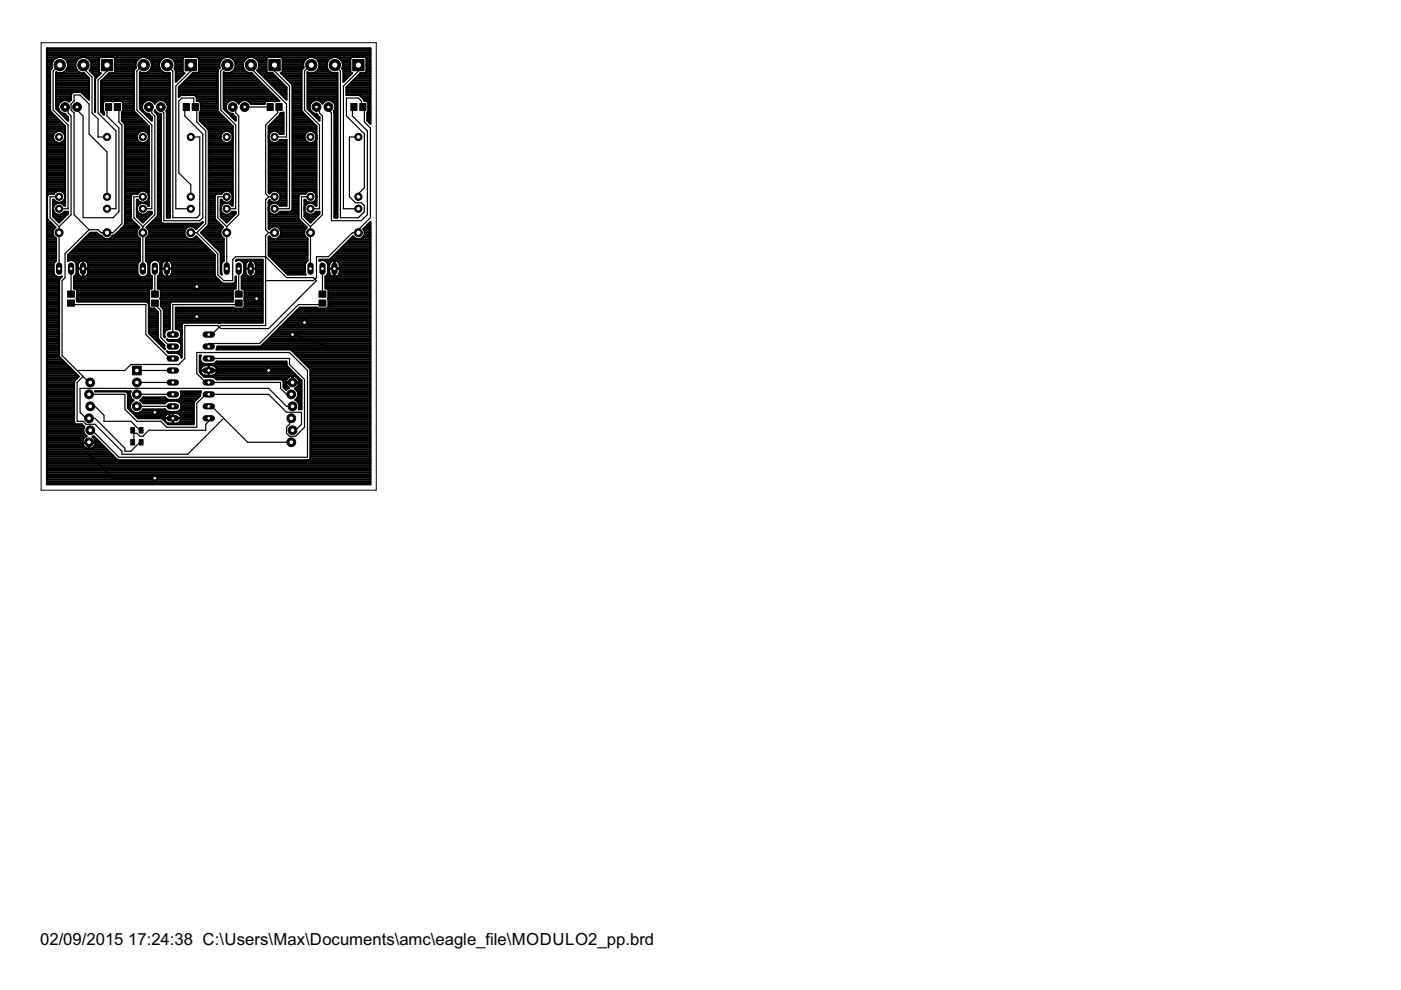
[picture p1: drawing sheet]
<svg xmlns="http://www.w3.org/2000/svg" width="297mm" height="210mm" viewBox="0 0 297 210" stroke-linecap="round" stroke-linejoin="round" font-family="sans-serif">
<defs><g id="words">
<g font-size="4">
<text x="8.5" y="200.4">02/09/2015</text>
<text x="27.2" y="200.4">17:24:38 C:\Users\Max\Documents\amc\eagle_file\MODULO2_pp.brd</text>
</g>
</g></defs>
<g fill="#000" stroke="#000" stroke-width=".21">
<path d="M22.4 21.9h1.3v1.5h-1.3zM24.2 21.9h1.3v1.5h-1.3zM38.8 21.9h1.4v1.5h-1.4zM40.7 21.9h1.4v1.5h-1.4zM56.6 21.9h1.3v1.5h-1.3zM58.5 21.9h1.3v1.5h-1.3zM74.4 21.9h1.3v1.5h-1.3zM76.3 21.9h1.3v1.5h-1.3zM14.3 63.6h1.5v1.3h-1.5zM14.3 61.7h1.5v1.3h-1.5zM32.1 63.6h1.5v1.3h-1.5zM32.1 61.7h1.5v1.3h-1.5z"/>
<path d="M49.9 63.6h1.5v1.3h-1.5zM49.9 61.7h1.5v1.3h-1.5zM67.6 63.6h1.5v1.3h-1.5zM67.6 61.7h1.5v1.3h-1.5zM27.7 90.6h.8v1.2h-.8zM27.7 93.2h.8v1.2h-.8zM29.5 90.6h.8v1.2h-.8zM29.5 93.2h.8v1.2h-.8z"/>
</g>
<g fill="none" stroke="#000" stroke-width=".42">
<path d="M9.9 19.7h.7M9.9 19.3h.7M9.9 18.9h.7M9.9 18.6h.7M9.9 18.2h.7M9.9 17.8h.7M9.9 17.4h.7M9.9 17.1h.7M9.9 16.7h.7M9.9 16.3h.7M9.9 15.9h.7M9.9 15.6h.7"/>
<path d="M9.9 15.2h.7M9.9 14.8h.8M9.9 14.4h1.1M9.9 14.1h1.1M9.9 13.7h1.1M9.9 13.3h1.1M9.9 12.9h1.3M9.9 12.6h1.6M9.9 12.2h2.2M9.9 11.8h68.6M9.9 11.4h68.6M9.9 11.1h68.6"/>
<path d="M9.9 10.7h68.6M11.9 15.3a1.73 1.73 0 0 0 2.5-1.1 1.73 1.73 0 0 0-1.8-2.1 1.73 1.73 0 0 0-1.5 2.3l-.5 .5v8.6M11.9 15.3v7.8M11.9 15.3h.1M11.9 19.7h3.4M11.9 19.3h7M11.9 18.9h7M11.9 18.6h7M11.9 18.2h7M11.9 17.8h7M11.9 17.4h7M11.9 17.1h7"/>
<path d="M11.9 16.7h7M11.9 16.3h6.7M11.9 15.9h6.3M11.9 15.6h5.9M13.3 12.2h3.8M13.7 15.2h2.9M13.9 12.6h2.6M14.1 14.8h2.2M14.2 12.9h2M14.3 14.4h1.8M14.3 13.3h1.7M14.4 14.1h1.6"/>
<path d="M14.4 13.7h1.6M17.4 19.7h1.5M18.3 12.2h2.9M18.9 12.6h2.1M19.1 14.8h1.9M19.2 12.9h1.8M19.2 15.2h1.8M19.3 14.4h1.7M19.3 13.3h1.7M19.4 14.1h1.6M19.4 13.7h1.6M19.6 15.6h1.7"/>
<path d="M20 15.9h.9M20.2 16.8l1.1-1.3-.3-.3v-2.8l.3-.3h2.8l.3 .3v2.8l-.3 .3h-1l-1.7 1.7v6.5l.7 .6v-.4l-.3-.3v-1.9l.3-.3h3.7l.3 .3-.3 3.9 .7 .8M20.2 19.7h.1M20.2 19.3h.1M20.2 18.9h.1M20.2 18.6h.1M20.2 18.2h.1M20.2 17.8h.1M20.2 17.4h.1M20.2 17.1h.1M20.2 16.7h.1M20.2 16.3h.4"/>
<path d="M21.4 19.7h7M21.4 19.3h7M21.4 18.9h7M21.4 18.6h7M21.4 18.2h7M21.4 17.8h7M21.4 17.4h7M21.6 17.1h6.8M22 16.7h6.4M22.4 16.3h6M22.7 15.9h5.7M23.1 15.6h5.3"/>
<path d="M24.2 12.2h5.7M24.4 15.2h4M24.4 14.8h4M24.4 14.4h4.4M24.4 14.1h4.3M24.4 13.7h4.3M24.4 13.3h4.4M24.4 12.9h4.6M24.4 12.6h4.9M29.7 19.7h6.3M29.7 19.3h6.3M29.7 18.9h6.3"/>
<path d="M29.7 18.6h6.3M29.7 18.2h6.3M29.7 17.8h6.3M29.7 17.4h6.3M29.7 17.1h6.3M29.7 16.7h6.3M29.7 16.3h6.3M29.7 15.9h6.3M29.7 15.6h6.3M31 12.2h3.9M31.5 15.2h2.9M31.6 12.6h2.7"/>
<path d="M31.9 14.8h2.1M32 12.9h2M32 14.4h1.9M32.1 13.3h1.7M32.2 14.1h1.5M32.2 13.7h1.5M36 12.2h2.9M36.6 12.6h2.1M37 12.9h1.7M37 14.4h1.7M37.1 13.3h1.6M37.2 14.1h1.5"/>
<path d="M37.2 13.7h1.5M37.2 14.8h1.5M37.3 17.1h.3M37.3 16.7h.7M37.3 16.3h1M37.3 15.9h1.4M37.3 15.6h1.8M37.3 15.2h1.4M37.9 19.7h8.3M37.9 19.3h8.3M37.9 18.9h8.3M37.9 18.6h8.3"/>
<path d="M38.2 18.2h8M38.6 17.8h7.6M39 17.4h7.2M39.4 17.1h6.8M39.7 16.7h6.5M40.1 16.3h6.1M40.5 15.9h5.7M40.9 15.6h5.3M42 12.2h5.6M42.2 15.2h4M42.2 14.8h4M42.2 14.4h4.3"/>
<path d="M42.2 14.1h4.3M42.2 13.7h4.3M42.2 13.3h4.4M42.2 12.9h4.5M42.2 12.6h4.8M47.4 15.3a1.73 1.73 0 0 0 2.5-1.1 1.73 1.73 0 0 0-1.8-2.1 1.73 1.73 0 0 0-1.5 2.3l-.4 .5v8.6M47.4 15.3v7.8M47.4 15.3h.1M47.4 19.7h10.1M47.4 19.3h9.7M47.4 18.9h9.3M47.4 18.6h9"/>
<path d="M47.4 18.2h8.6M47.4 17.8h8.2M47.4 17.4h7.8M47.4 17.1h7.5M47.4 16.7h7.1M47.4 16.3h6.7M47.4 15.9h6.3M47.4 15.6h6M48.8 12.2h3.8M49.3 15.2h2.9M49.4 12.6h2.6M49.6 14.8h2.2"/>
<path d="M49.7 12.9h2M49.8 14.4h1.8M49.9 13.3h1.7M49.9 14.1h1.6M49.9 13.7h1.6M53.8 12.2h2.9M54.4 12.6h2.1M54.6 14.8h1.9M54.7 12.9h1.8M54.8 15.2h1.7M54.8 14.4h1.7M54.9 13.3h1.6"/>
<path d="M54.9 14.1h1.6M54.9 13.7h1.6M55.2 15.6h2.6M55.5 15.9h2.7M55.9 16.3h2.6M56.3 16.7h2.6M56.7 17.1h2.6M57 17.4h2.7M57.4 17.8h2.6M57.8 18.2h2.6M58.2 18.6h2.5M58.5 18.9h2.2"/>
<path d="M58.9 19.3h1.8M59.3 19.7h1.4M59.6 15.6h4.3M59.7 12.2h5.7M59.9 15.2h4M59.9 14.8h4.1M59.9 14.4h4.4M59.9 14.1h4.4M59.9 13.7h4.4M59.9 13.3h4.4M59.9 12.9h4.6M59.9 12.6h4.9"/>
<path d="M60 15.9h3.9M60.3 16.3h3.6M60.7 16.7h3.2M61.1 17.1h2.8M61.5 17.4h2.4M61.8 17.8h2.1M62 19.7h1.9M62 19.3h1.9M62 18.9h1.9M62 18.6h1.9M62 18.2h1.9M65.2 15.3a1.73 1.73 0 0 0 2.5-1.1 1.73 1.73 0 0 0-1.8-2.1 1.73 1.73 0 0 0-1.5 2.3l-.5 .5v8.6"/>
<path d="M65.2 15.3v7.8M65.2 15.3h.1M65.2 19.7h6.3M65.2 19.3h6.3M65.2 18.9h6.3M65.2 18.6h6.3M65.2 18.2h6.3M65.2 17.8h6.3M65.2 17.4h6.3M65.2 17.1h6.3M65.2 16.7h6.3M65.2 16.3h6.3"/>
<path d="M65.2 15.9h6.3M65.2 15.6h6.3M66.6 12.2h3.8M67 15.2h3M67.2 12.6h2.6M67.4 14.8h2.2M67.5 12.9h2M67.6 14.4h1.8M67.6 13.3h1.7M67.7 14.1h1.6M67.7 13.7h1.6M71.6 12.2h2.9"/>
<path d="M72.2 12.6h2.1M72.5 12.9h1.8M72.6 14.4h1.7M72.6 13.3h1.7M72.7 14.1h1.6M72.7 13.7h1.6M72.7 14.8h1.6M72.8 17.1h.3M72.8 16.7h.7M72.8 16.3h1.1M72.8 15.9h1.4M72.8 15.6h1.8"/>
<path d="M72.8 15.2h1.5M73.4 19.7h5.1M73.4 19.3h5.1M73.4 18.9h5.1M73.4 18.6h5.1M73.8 18.2h4.7M74.1 17.8h4.4M74.5 17.4h4M74.9 17.1h3.6M75.3 16.7h3.2M75.6 16.3h2.9M76 15.9h2.5"/>
<path d="M76.4 15.6h2.1M77.5 12.2h1M77.7 15.2h.8M77.7 14.8h.8M77.7 14.4h.8M77.7 14.1h.8M77.7 13.7h.8M77.7 13.3h.8M77.7 12.9h.8M77.7 12.6h.8M9.9 39.9h3.9M9.9 39.5h3.9"/>
<path d="M9.9 39.2h3.9M9.9 38.8h3.9M9.9 38.4h3.9M9.9 38h3.9M9.9 37.7h3.9M9.9 37.3h3.9M9.9 36.9h3.9M9.9 36.5h3.9M9.9 36.2h3.9M9.9 35.8h3.9M9.9 35.4h3.9M9.9 35h3.9"/>
<path d="M9.9 34.6h3.9M9.9 34.3h3.9M9.9 33.9h3.9M9.9 33.5h3.9M9.9 33.2h3.9M9.9 32.8h3.9M9.9 32.4h3.9M9.9 32h3.9M9.9 31.7h3.9M9.9 31.3h3.9M9.9 30.9h3.9M9.9 30.5h3.9"/>
<path d="M9.9 30.2h2M9.9 29.8h1.6M9.9 29.4h1.4M9.9 29h1.4M9.9 28.7h1.4M9.9 28.3h1.6M9.9 27.9h2M9.9 27.5h3.9M9.9 27.2h3.9M9.9 26.8h3.9M9.9 26.4h3.6M9.9 26h3.2"/>
<path d="M9.9 25.7h2.8M9.9 25.3h2.4M9.9 24.9h2.1M9.9 24.6h1.7M9.9 24.2h1.3M9.9 23.8h.9M9.9 23.4h.7M9.9 23.1h.7M9.9 22.7h.7M9.9 22.3h.7M9.9 21.9h.7M9.9 21.5h.7"/>
<path d="M9.9 21.2h.7M9.9 20.8h.7M9.9 20.4h.7M9.9 20h.7M10.6 23.5l3.2 3.3v16.8l-1-.6M11.5 28.3a1.3 1.3 0 0 0 .5 1.9 1.3 1.3 0 0 0 1.8-.9M11.5 28.3a1.3 1.3 0 0 1 1.3-.5 1.3 1.3 0 0 1 1 1M11.9 23.1h.5M11.9 22.7h.4M11.9 22.3h.5M11.9 21.9h.7M11.9 21.5h1"/>
<path d="M11.9 21.2h3.1M11.9 20.8h3.2M11.9 20.4h3.2M11.9 20h3.2M12.3 23.4h.2M12.6 23.8h.3M13 24.2h.8M13.1 30.2h.7M13.1 27.9h.7M13.4 24.6h.7M13.6 29.8h.2M13.6 28.3h.2"/>
<path d="M13.7 29.4h.1M13.8 28.7h.1M13.8 24.9h.6M13.8 29h.1M14.1 25.3h.3M15.1 21.1l-.4 .4a1.46 1.46 0 0 0-2.3 .7 1.46 1.46 0 0 0 1.4 1.9l.6 .7v.8l-2.5-2.5M15.1 20l.5-.5h1.5l1.8 1.6v-4.5l-1-1a1.75 1.75 0 0 1-2-1.9 1.75 1.75 0 0 1 2.3-1.5 1.75 1.75 0 0 1 .9 2.6l-.1 .1 1.2 1.3v7.5M15.1 20v1.1M17.8 20h1.1M18.1 20.4h.8M18.5 20.8h.4M20.2 23.4h.1"/>
<path d="M20.2 23.1h.1M20.2 22.7h.1M20.2 22.3h.1M20.2 21.9h.1M20.2 21.5h.1M20.2 21.2h.1M20.2 20.8h.1M20.2 20.4h.1M20.2 20h.1M21.4 23.4h.4M21.4 23.1h.4M21.4 22.7h.4"/>
<path d="M21.4 22.3h.4M21.4 21.9h.4M21.4 21.5h.6M21.4 21.2h7M21.4 20.8h7M21.4 20.4h7M21.4 20h7M21.5 23.8h.5M21.9 24.2h.2M25.8 25.3h4.3M25.8 24.9h3.9M25.8 24.6h3.6"/>
<path d="M25.8 24.2h3.2M25.9 21.5h2.5M25.9 23.8h2.7M25.9 25.7h4.6M26.1 23.4h2.3M26.1 23.1h2.3M26.1 22.7h2.3M26.1 22.3h2.3M26.1 21.9h2.3M26.2 26h.1M26.3 26h4.6M26.5 26.4v21.2l-2.2 2.3-.4 .1a1.33 1.33 0 0 1-1.2 .7 1.33 1.33 0 0 1-1.2-.7l-.4-.1-.6-.6h-1.4l-4.7 4.8v1.2a1.18 1.18 0 0 1 1.8 .8v1.7l-.1 .5-.4 .3"/>
<path d="M26.5 39.9h5.1M26.5 39.5h5.1M26.5 39.2h5.1M26.5 38.8h5.1M26.5 38.4h5.1M26.5 38h5.1M26.5 37.7h5.1M26.5 37.3h5.1M26.5 36.9h5.1M26.5 36.5h5.1M26.5 36.2h5.1M26.5 35.8h5.1"/>
<path d="M26.5 35.4h5.1M26.5 35h5.1M26.5 34.6h5.1M26.5 34.3h5.1M26.5 33.9h5.1M26.5 33.5h5.1M26.5 33.2h5.1M26.5 32.8h5.1M26.5 32.4h5.1M26.5 32h5.1M26.5 31.7h5.1M26.5 31.3h5.1"/>
<path d="M26.5 30.9h5.1M26.5 30.5h5.1M26.5 30.2h3.2M26.5 29.8h2.8M26.5 29.4h2.6M26.5 29h2.5M26.5 28.7h2.6M26.5 28.3h2.8M26.5 27.9h3.2M26.5 27.5h5.1M26.5 27.2h5.1M26.5 26.8h5.1"/>
<path d="M26.5 26.4h4.7M28.4 23.5l3.2 3.3v16.8l-1.1-.6M29.7 23.1v-7.8a1.74 1.74 0 0 0 2.5-1.2 1.74 1.74 0 0 0-1.8-2.1 1.74 1.74 0 0 0-1.6 2.4l-.4 .5v8.6M29.7 23.1h.4M29.7 22.7h.4M29.7 22.3h.5M29.7 21.9h.6M29.7 21.5h.9M29.7 21.2h6.3M29.7 20.8h6.3M29.7 20.4h6.3M29.7 20h6.3"/>
<path d="M30 23.4h.3M30.4 23.8h.2M30.8 24.2h.8M30.9 30.2h.7M30.9 27.9h.7M31.2 24.6h.7M31.3 29.8h.3M31.3 28.3h.3M31.5 29.4h.1M31.5 28.7h.1M31.5 24.9h.7M31.6 28.8a1.3 1.3 0 0 0-2-.8 1.3 1.3 0 0 0 0 2.1 1.3 1.3 0 0 0 2-.8"/>
<path d="M31.6 29h.1M31.9 25.3h.3M32.5 21.5h.7M32.8 21.9h.1M32.8 23.4a1.55 1.55 0 0 0 1.3 .8v22.7l.5 .5h7.9l.5-.3-1.4 1.5a1.38 1.38 0 0 0-1.7-.5 1.38 1.38 0 0 0-.8 1.5M32.8 23.4v.3l.7 .8-.1 21.4M32.8 23.4h.1M32.9 23.8h.3M33.3 24.2h.8M33.5 39.9h.6M33.5 39.5h.6M33.5 39.2h.6"/>
<path d="M33.5 38.8h.6M33.5 38.4h.6M33.5 38h.6M33.5 37.7h.6M33.5 37.3h.6M33.5 36.9h.6M33.5 36.5h.6M33.5 36.2h.6M33.5 35.8h.6M33.5 35.4h.6M33.5 35h.6M33.5 34.6h.6"/>
<path d="M33.5 34.3h.6M33.5 33.9h.6M33.5 33.5h.6M33.5 33.2h.6M33.5 32.8h.6M33.5 32.4h.6M33.5 32h.6M33.5 31.7h.6M33.5 31.3h.6M33.5 30.9h.6M33.5 30.5h.6M33.5 30.2h.6"/>
<path d="M33.5 29.8h.6M33.5 29.4h.6M33.5 29h.6M33.5 28.7h.6M33.5 28.3h.6M33.5 27.9h.6M33.5 27.5h.6M33.5 27.2h.6M33.5 26.8h.6M33.5 26.4h.6M33.5 26h.6M33.5 25.7h.6"/>
<path d="M33.5 25.3h.6M33.5 24.9h.6M33.5 24.6h.6M35 21.5h1M35.3 21.9h.7M35.4 39.9h.6M35.4 39.5h.6M35.4 39.2h.6M35.4 38.8h.6M35.4 38.4h.6M35.4 38h.6M35.4 37.7h.6"/>
<path d="M35.4 37.3h.6M35.4 36.9h.6M35.4 36.5h.6M35.4 36.2h.6M35.4 35.8h.6M35.4 35.4h.6M35.4 35h.6M35.4 34.6h.6M35.4 34.3h.6M35.4 33.9h.6M35.4 33.5h.6M35.4 33.2h.6"/>
<path d="M35.4 32.8h.6M35.4 32.4h.6M35.4 32h.6M35.4 31.7h.6M35.4 31.3h.6M35.4 30.9h.6M35.4 30.5h.6M35.4 30.2h.6M35.4 29.8h.6M35.4 29.4h.6M35.4 29h.6M35.4 28.7h.6"/>
<path d="M35.4 28.3h.6M35.4 27.9h.6M35.4 27.5h.6M35.4 27.2h.6M35.4 26.8h.6M35.4 26.4h.6M35.4 26h.6M35.4 25.7h.6M35.4 25.3h.6M35.4 24.9h.6M35.4 24.6h.6M35.4 24.2h.6"/>
<path d="M35.4 23.8h.6M35.4 23.4h.6M35.5 23.1h.5M35.5 22.3h.5M35.6 22.7h.4M37.9 20.4h.1M37.9 20h8.3M38 20.4l-.1 .1v-2l3-3h1l.3-.3v-2.8l-.3-.3h-2.9l-.3 .3v2.8l.4 .3-1.8 1.9v-2.5l-.3-.4a1.74 1.74 0 0 0-1.2-2.4 1.74 1.74 0 0 0-2.1 1.8 1.74 1.74 0 0 0 2.3 1.5v30.8h-.6l-.1-22.6a1.48 1.48 0 0 0-.4-2.1 1.48 1.48 0 0 0-2.1 .5 1.46 1.46 0 0 0-2.5-.1 1.46 1.46 0 0 0 1.3 2.2l.6 .7v.8l-2.5-2.5M38 20.4l.4-.2h2.8l.4 .2M41.6 20.4l.1 1h.5l.4 .3-.2 3.9 1.9 2v20l-1.7 1.7 4.1 4.1 .1 4.6 .3 .2-.2-.4v-1.7l.5-.8M41.6 20.4h4.6M41.7 21.2h4.5"/>
<path d="M41.7 20.8h4.5M42.4 25.3h5.5M42.4 24.9h5.1M42.4 24.6h4.7M42.4 24.2h4.4M42.4 21.5h3.8M42.4 25.7h5.8M42.4 23.8h4M42.6 23.4h3.6M42.6 23.1h3.6M42.6 22.7h3.6M42.6 22.3h3.6"/>
<path d="M42.6 21.9h3.6M42.8 26h5.8M43.2 26.4h5.8M43.5 26.8h5.8M43.9 27.2h5.4M44.2 27.5h5.1M44.3 39.9h5M44.3 39.5h5M44.3 39.2h5M44.3 38.8h5M44.3 38.4h5M44.3 38h5"/>
<path d="M44.3 37.7h5M44.3 37.3h5M44.3 36.9h5M44.3 36.5h5M44.3 36.2h5M44.3 35.8h5M44.3 35.4h5M44.3 35h5M44.3 34.6h5M44.3 34.3h5M44.3 33.9h5M44.3 33.5h5"/>
<path d="M44.3 33.2h5M44.3 32.8h5M44.3 32.4h5M44.3 32h5M44.3 31.7h5M44.3 31.3h5M44.3 30.9h5M44.3 30.5h5M44.3 30.2h3.2M44.3 29.8h2.7M44.3 29.4h2.5M44.3 29h2.5"/>
<path d="M44.3 28.7h2.5M44.3 28.3h2.7M44.3 27.9h3.2M46.2 23.5l3.1 3.3v16.8l-1-.6M47 28.3a1.3 1.3 0 0 1 1.3-.5 1.3 1.3 0 0 1 1 1M47 28.3a1.3 1.3 0 0 0 .6 1.9 1.3 1.3 0 0 0 1.7-.9M47.4 23.1l2.6 2.5v-.8l-.6-.7a1.46 1.46 0 0 1-1.3-2.2 1.46 1.46 0 0 1 2.5 .1 1.43 1.43 0 0 1 1.3-.8 1.43 1.43 0 0 1 1.3 .9h2.9v-.4l.3-.3h2.8l-5.8-5.8a1.75 1.75 0 0 1-2-1.9 1.75 1.75 0 0 1 2.3-1.5 1.75 1.75 0 0 1 1 2.6l-.2 .1 6.2 6.2v-2.6l-2.9-3h-1l-.3-.3v-2.8l.3-.3h2.8l.3 .3v2.8l-.3 .3 2.4 2.6v26.3M47.4 23.1h.5M47.4 22.7h.5M47.4 22.3h.5M47.4 21.9h.7M47.4 21.5h1"/>
<path d="M47.4 21.2h11.6M47.4 20.8h11.2M47.4 20.4h10.8M47.4 20h10.4M47.8 23.4h.3M48.2 23.8h.2M48.5 24.2h.9M48.7 30.2h.6M48.7 27.9h.6M48.9 24.6h.8M49.1 29.8h.2M49.1 28.3h.2"/>
<path d="M49.3 29.4h.1M49.3 28.7h.1M49.3 24.9h.7M49.3 29h.1M49.7 25.3h.3M50.2 21.5h.8M50.6 21.9h.1M52.8 21.5h3.5M53.1 21.9h3M57 29.3a1.28 1.28 0 0 0 1 1 1.28 1.28 0 0 0 1.3-.6h1.4v13.9h-1.4l-.8-.6M57 28.8a1.28 1.28 0 0 1 1-1 1.28 1.28 0 0 1 1.3 .6h.8v-4.5h-.6l-.1 .4-2.4 2.5v14l.1 .2M57 39.9h3.7"/>
<path d="M57 39.5h3.7M57 39.2h3.7M57 38.8h3.7M57 38.4h3.7M57 38h3.7M57 37.7h3.7M57 37.3h3.7M57 36.9h3.7M57 36.5h3.7M57 36.2h3.7M57 35.8h3.7M57 35.4h3.7"/>
<path d="M57 35h3.7M57 34.6h3.7M57 34.3h3.7M57 33.9h3.7M57 33.5h3.7M57 33.2h3.7M57 32.8h3.7M57 32.4h3.7M57 32h3.7M57 31.7h3.7M57 31.3h3.7M57 30.9h3.7"/>
<path d="M57 30.5h3.7M57 30.2h.6M57 29.8h.2M57 29.4h.1M57 29h.1M57 28.7h.1M57 28.3h.2M57 27.9h.6M57 27.5h3.1M57 27.2h3.1M57 26.8h3.1M57.3 26.4h2.8"/>
<path d="M57.7 26h2.4M58 25.7h2.1M58.4 25.3h1.7M58.8 24.9h1.3M58.8 30.2h1.9M58.8 27.9h1.3M59.2 24.6h.9M59.3 29.8h1.4M59.3 28.3h.8M59.5 24.2h.6M59.6 20h1.1M60 20.4h.7"/>
<path d="M60.4 20.8h.3M62 39.9h5.1M62 39.5h5.1M62 39.2h5.1M62 38.8h5.1M62 38.4h5.1M62 38h5.1M62 37.7h5.1M62 37.3h5.1M62 36.9h5.1M62 36.5h5.1M62 36.2h5.1"/>
<path d="M62 35.8h5.1M62 35.4h5.1M62 35h5.1M62 34.6h5.1M62 34.3h5.1M62 33.9h5.1M62 33.5h5.1M62 33.2h5.1M62 32.8h5.1M62 32.4h5.1M62 32h5.1M62 31.7h5.1"/>
<path d="M62 31.3h5.1M62 30.9h5.1M62 30.5h5.1M62 30.2h3.2M62 29.8h2.8M62 29.4h2.6M62 29h2.6M62 28.7h2.6M62 28.3h2.8M62 27.9h3.2M62 27.5h5.1M62 27.2h5.1"/>
<path d="M62 26.8h5.1M62 26.4h4.8M62 26h4.4M62 25.7h4M62 25.3h3.6M62 24.9h3.3M62 24.6h2.9M62 24.2h2.5M62 23.8h2.1M62 23.4h1.9M62 23.1h1.9M62 22.7h1.9"/>
<path d="M62 22.3h1.9M62 21.9h1.9M62 21.5h1.9M62 21.2h1.9M62 20.8h1.9M62 20.4h1.9M62 20h1.9M63.9 23.5l3.2 3.3v16.8l-1-.6M64.7 28.3a1.3 1.3 0 0 0 .6 1.9 1.3 1.3 0 0 0 1.8-.9M64.7 28.3a1.3 1.3 0 0 1 2.2 0M65.2 23.1l2.5 2.5v-.8l-.6-.7a1.46 1.46 0 0 1-1.3-2.2 1.46 1.46 0 0 1 2.6 .1 1.46 1.46 0 0 1 2.1-.5 1.46 1.46 0 0 1 .3 2.1M65.2 23.1h.5"/>
<path d="M65.2 22.7h.5M65.2 22.3h.5M65.2 21.9h.6M65.2 21.5h1M65.2 21.2h6.3M65.2 20.8h6.3M65.2 20.4h6.3M65.2 20h6.3M65.6 23.4h.2M65.9 23.8h.3M66.3 24.2h.8M66.4 30.2h.7"/>
<path d="M66.4 27.9h.7M66.7 24.6h.7M66.9 29.8h.2M66.9 28.3h.2M66.9 28.3l.2 .5M67.1 29.4h.1M67.1 28.7h.1M67.1 24.9h.6M67.1 29h.1M67.4 25.3h.3M68 21.5h.7M68.3 21.9h.1"/>
<path d="M70.5 21.5h1M70.8 23.6h.1M70.9 23.8h.6M70.9 21.9h.6M70.9 39.9h.6M70.9 39.5h.6M70.9 39.2h.6M70.9 38.8h.6M70.9 38.4h.6M70.9 38h.6M70.9 37.7h.6M70.9 37.3h.6"/>
<path d="M70.9 36.9h.6M70.9 36.5h.6M70.9 36.2h.6M70.9 35.8h.6M70.9 35.4h.6M70.9 35h.6M70.9 34.6h.6M70.9 34.3h.6M70.9 33.9h.6M70.9 33.5h.6M70.9 33.2h.6M70.9 32.8h.6"/>
<path d="M70.9 32.4h.6M70.9 32h.6M70.9 31.7h.6M70.9 31.3h.6M70.9 30.9h.6M70.9 30.5h.6M70.9 30.2h.6M70.9 29.8h.6M70.9 29.4h.6M70.9 29h.6M70.9 28.7h.6M70.9 28.3h.6"/>
<path d="M70.9 27.9h.6M70.9 27.5h.6M70.9 27.2h.6M70.9 26.8h.6M70.9 26.4h.6M70.9 26h.6M70.9 25.7h.6M70.9 25.3h.6M70.9 24.9h.6M70.9 24.6h.6M70.9 24.2h.6M70.9 23.4h.6"/>
<path d="M71.1 23.1h.4M71.1 22.3h.4M71.1 22.7h.4M73.4 20h5.1M76.5 20.4l-.4-.2h-2.7v-1.7l3-3h1l.3-.3v-2.8l-.3-.3h-2.8l-.3 .3v2.8l.4 .3-1.9 1.9v-2.5l-.3-.4a1.74 1.74 0 0 0-1.2-2.4 1.74 1.74 0 0 0-2.1 1.8 1.74 1.74 0 0 0 2.3 1.5v30.8h-.6l-.1-22.6M76.5 20.4l.7 .7 .1 .3h.5l.3 .3-.2 3.9 .6 .7v-16h-68.6v92.4h68.6v-55.7l-1.4 1.5 .2 .6v.5M76.5 20.4h2M76.9 20.8h1.6M77.2 21.2h1.3M77.9 25.3h.6M77.9 24.9h.6M77.9 24.6h.6"/>
<path d="M77.9 24.2h.6M77.9 21.5h.6M77.9 23.8h.6M78 25.7h.5M78.1 23.4h.4M78.1 23.1h.4M78.1 22.7h.4M78.1 22.3h.4M78.1 21.9h.4M78.3 26h.2M9.9 43.6h.1M9.9 45.5h.1"/>
<path d="M9.9 58.3h1.6M9.9 59.8h2.6M9.9 59.4h2.6M9.9 59h2.9M9.9 58.6h2M9.9 57.9h1.5M9.9 57.5h1.5M9.9 57.1h1.5M9.9 56.7h1.5M9.9 56.4h1.5M9.9 56h1.5M9.9 55.6h1.7"/>
<path d="M9.9 55.2h2M9.9 54.9h2M9.9 54.5h2M9.9 54.1h2M9.9 53.7h2M9.9 53.4h2M9.9 53h2M9.9 52.6h2M9.9 52.3h2M9.9 51.9h2M9.9 51.5h2M9.9 51.1h2"/>
<path d="M9.9 50.8h2M9.9 50.4h1.8M9.9 50h1.4M9.9 49.6h1.3M9.9 49.3h1.3M9.9 48.9h1.4M9.9 48.5h1.6M9.9 48.1h1.8M9.9 47.8h1.4M9.9 47.4h1M9.9 47h.7M9.9 46.6h.3"/>
<path d="M9.9 46.3h.1M9.9 45.9h.1M9.9 45.1h.1M9.9 44.8h.1M9.9 44.4h.1M9.9 44h.1M9.9 43.3h.1M9.9 42.9h.1M9.9 42.5h.1M9.9 42.1h.1M9.9 41.8h.1M9.9 41.4h.2"/>
<path d="M9.9 41h1.6M9.9 40.6h1.9M9.9 40.3h3.9M10 46.3l1.8 1.9-.4 .4-.2 1M11.2 49.6l.2 .5 .5 .4v4.8M11.3 43.6h.1M11.3 44.5l.2 .5 .8 .5h1.9M11.3 45.5h.9M11.3 45.9h2.5M11.3 45.1h.3M11.3 44.8h.1M11.3 44.4h.1"/>
<path d="M11.3 44h.1M11.3 43.3h.4M11.3 42.9h.7M11.3 42.5h.2M11.5 41l-1 .1-.5 .5M11.6 46.3h1.8M11.8 40.7l.5-.3h.5l.5 .3M11.8 40.7l-.3 .3M11.9 55.3h.1M11.9 55.3l-.5 .8v1.7l.5 .8M11.9 58.6l.4 .2 .8-.2-.6 .8M12 46.6h1.1"/>
<path d="M12.3 43h.5M12.3 43l-.8 .5-.2 .5M12.3 43l-1-.6v3.5M12.4 47h.3M12.5 59.4v16.1M12.8 45.5l.5-.2 .3-.4h.8v.4l-1.9 1.9-1.2-1.3M13 42.9h.8M13.2 40.6h.6M13.3 40.7l.3 .3M13.3 43.3h.5M13.4 45.1h1M13.5 42.5h.3"/>
<path d="M13.6 41l.2 .5M13.6 41h.2M13.7 42.1h.1M13.8 41.4h.1M13.8 42l-.2 .4-.8 .6M13.8 41.8h.1M14.4 55.2h.1M14.4 54.9h15.3M14.4 54.5h15.3M14.4 54.1h15.3M14.7 53.7h15M15.1 53.4h14.6"/>
<path d="M15.5 53h14.2M15.6 55.2h1.6M15.7 58.6v2.6h.3l.3 .3v2.4h14.8l.4 .3M15.7 59.8h16.5M15.7 59.4h16.5M15.7 59h16.5M15.7 58.6h1.4M15.9 52.6h13.8M16 55.6h.7M16.1 58.3h.6M16.2 56h.3M16.2 57.9h.3"/>
<path d="M16.2 57.5h.3M16.2 57.1h.3M16.2 56.7h.3M16.2 56.4h.3M16.2 52.3h13.5M16.5 57h2.2M16.5 57.9a1.12 1.12 0 0 0 1.1 .8 1.12 1.12 0 0 0 1.1-.8M16.6 51.9h13.1M17 51.5h12.7M17.4 51.1h12.3M17.6 58.3h.1M17.6 55.2v3.5"/>
<path d="M17.6 58.6h.1M17.6 57.9h.1M17.6 57.5h.1M17.6 57.1h.1M17.6 56.7h.1M17.6 56.4h.1M17.6 56h.1M17.6 55.6h.1M17.6 55.2h.1M17.7 50.8h12M18 55.2h11.7M18.1 58.6h11.6"/>
<path d="M18.1 50.4h3.7M18.5 50h3M18.5 55.6h10.8M18.5 58.3h10.8M18.7 56a1.12 1.12 0 0 0-1.2-.8 1.12 1.12 0 0 0-1 1v1.7M18.7 56v1.9M18.7 57.9h10.4M18.7 56h10.5M18.7 57.5h10.4M18.7 57.1h10.4M18.7 56.7h10.4M18.7 56.4h10.4"/>
<path d="M18.8 49.6h2M23.5 50.4h5.9M23.9 50h5.2M24.6 49.6h4.4M24.9 49.3h4.1M25.3 48.9h3.7M25.7 48.5h3.5M26.1 48.1h3.4M26.4 47.8h2.7M26.5 43.6h1.2M26.5 45.5h1.2M26.5 47.4h2.2"/>
<path d="M26.5 47h1.8M26.5 46.6h1.5M26.5 46.3h1.2M26.5 45.9h1.2M26.5 45.1h1.2M26.5 44.8h1.2M26.5 44.4h1.2M26.5 44h1.2M26.5 43.3h1.2M26.5 42.9h1.2M26.5 42.5h1.2M26.5 42.1h1.2"/>
<path d="M26.5 41.8h1.2M26.5 41.4h1.3M26.5 41h2.7M26.5 40.6h3.1M26.5 40.3h5.1M27.7 46.3l1.8 1.9-.4 .4-.1 1M29 49.6l.1 .5 .6 .4v4.8M29 43.6h.2M29 45.5h1.5l.5-.2 .4-.4h.8v.4l-1.9 1.9-1.3-1.3M29 44.5l.6 .8 .4 .2M29 45.9h2.6M29 45.1h.4"/>
<path d="M29 44.8h.1M29 44.4h.1M29 44h.1M29 43.3h.5M29 42.9h.8M29 42.5h.3M29.2 41l-.9 .1-.6 .5v4.7M29.4 46.3h1.8M29.6 40.7l.4-.3h.5l.5 .3M29.6 40.7l-.4 .3M29.6 55.3h.1M29.6 58.6l.5 .2 .9-.2"/>
<path d="M29.6 55.3l-.5 .8v1.7l.5 .8M29.8 46.6h1M30 43h.5M30 43l-1-.6v3.5M30 43l-.4 .2-.6 .8M30.1 47h.4M30.6 45.5h1.4M30.8 42.9h.8M30.9 55.2h1.4M30.9 54.9h14.6M30.9 54.5h14.6M30.9 54.1h14.6"/>
<path d="M30.9 53.7h14.3M30.9 53.4h14M30.9 53h13.6M30.9 52.6h13.2M30.9 52.3h12.8M30.9 51.9h12.4M30.9 51.5h12.1M30.9 51.1h11.7M30.9 50.8h11.3M30.9 58.6h1.3M31 40.7l.4 .3M31 40.6h.6"/>
<path d="M31.1 43.3h.5M31.1 48.1h8.8M31.2 50.4h8.4M31.2 45.1h1M31.3 55.6h.6M31.3 58.3h.5M31.3 42.5h.3M31.4 41l.2 .5M31.4 48.5h8M31.4 41h.2M31.4 56h.3M31.5 57.9h.2"/>
<path d="M31.5 57.5h.2M31.5 57.1h.2M31.5 56.7h.2M31.5 56.4h.2M31.5 50h7.8M31.5 42.1h.1M31.5 47.8h10.9M31.5 41.4h.1M31.6 42l-.2 .4-.9 .6M31.6 48.9h7.6M31.6 41.8h.1M31.6 49.6h7.5"/>
<path d="M31.6 49.6l-.2 .5-.5 .4v4.8l.6 .8v1.7l-.5 .8M31.6 49.3h7.5M31.9 47.4h2.6M32.2 58.6l-.5-.8v-1.7a1.19 1.19 0 0 1 1.1-1 1.19 1.19 0 0 1 1.2 1v1.7l-.2 .5-.3 .3M32.2 58.6h.1M32.2 58.6v2.6h-.3l-.3 .3v3.6l.3 .3h.9l.7 .7M32.3 47h1.8M32.6 46.6h1.5M33 46.3h1.1M33.4 55.2h1.6M33.4 45.9l-2.3 2.3 .3 .4 .2 1M33.4 45.9h.7"/>
<path d="M33.5 43.6h.6M33.5 45.5h.6M33.5 58.6v2.6h.3l.3 .3v3.4l.6 .8M33.5 59.8h13.3M33.5 59.4h12.9M33.5 59h12.5M33.5 58.6h1.4M33.5 45.1h.6M33.5 44.8h.6M33.5 44.4h.6M33.5 44h.6M33.5 43.3h.6"/>
<path d="M33.5 42.9h.6M33.5 42.5h.6M33.5 42.1h.6M33.5 41.8h.6M33.5 41.4h.6M33.5 41h.6M33.5 40.6h.6M33.5 40.3h.6M33.8 55.6h.7M33.8 58.3h.6M34 56h.3M34 57.9h.3"/>
<path d="M34 57.5h.2M34 57.1h.2M34 56.7h.2M34 56.4h.2M34.2 57h2.3M34.3 57.9a1.12 1.12 0 0 0 1.1 .8 1.12 1.12 0 0 0 1.1-.8M34.5 55.6a1.12 1.12 0 0 1 1.1-.4 1.12 1.12 0 0 1 .9 .8M34.5 55.6l-.3 .6 .1 1.7M35.4 43.6h.6M35.4 45.5h.6M35.4 58.3h.1M35.4 55.2v3.5"/>
<path d="M35.4 58.6h.1M35.4 57.9h.1M35.4 57.5h.1M35.4 57.1h.1M35.4 56.7h.1M35.4 56.4h.1M35.4 56h.1M35.4 55.6h.1M35.4 55.2h.1M35.4 45.9h.6M35.4 45.1h.6M35.4 44.8h.6"/>
<path d="M35.4 44.4h.6M35.4 44h.6M35.4 43.3h.6M35.4 42.9h.6M35.4 42.5h.6M35.4 42.1h.6M35.4 41.8h.6M35.4 41.4h.6M35.4 41h.6M35.4 40.6h.6M35.4 40.3h.6M35.8 55.2h9.7"/>
<path d="M35.9 58.6h9.8M36.3 55.6h9.2M36.3 58.3h9.2M36.4 56h9.1M36.5 56v1.9M36.5 57.9h9M36.5 57.5h9M36.5 57.1h9M36.5 56.7h9M36.5 56.4h9M39.1 49.6a1.38 1.38 0 0 0 1.1 1.1 1.38 1.38 0 0 0 1.4-.6l3.9 4 .1 4.5 1.7 1.5h2.2l.5-.5M41 48.1h1"/>
<path d="M41.3 50.4h.6M41.5 48.5h.2M42.6 47.4h.2M42.7 49.3h4M42.9 49.6h3.8M43.1 48.9h3.7M43.3 50h3.6M43.5 48.5h3.5M43.6 50.4h3.6M43.8 48.1h3.4M44 50.8h3.4M44.2 47.8h2.7"/>
<path d="M44.3 43.6h1.2M44.3 45.5h1.2M44.3 47.4h2.2M44.3 47h1.8M44.3 46.6h1.4M44.3 46.3h1.2M44.3 45.9h1.2M44.3 45.1h1.2M44.3 44.8h1.2M44.3 44.4h1.2M44.3 44h1.2M44.3 43.3h1.2"/>
<path d="M44.3 42.9h1.2M44.3 42.5h1.2M44.3 42.1h1.2M44.3 41.8h1.2M44.3 41.4h1.3M44.3 41h2.7M44.3 40.6h3M44.3 40.3h5M44.4 51.1h3M44.8 51.5h2.6M45.1 51.9h2.3M45.5 46.3l1.8 1.9a1.34 1.34 0 0 0 .1 2.3v4.8"/>
<path d="M45.5 52.3h1.9M45.9 52.6h1.5M46.3 53h1.1M46.7 53.4h.7M46.8 43.6h.1M46.8 45.5h1M46.8 44.5l.2 .5 .8 .5h1.9M46.8 57.9h.1M46.8 57.5h.1M46.8 57.1h.1M46.8 56.7h.1M46.8 56.4h.1"/>
<path d="M46.8 56h.1M46.8 55.6h.3M46.8 55.2h.6M46.8 54.9h.6M46.8 54.5h.6M46.8 54.1h.6M46.8 53.7h.6M46.8 45.9h2.6M46.8 45.1h.3M46.8 44.8h.1M46.8 44.4h.1M46.8 44h.1"/>
<path d="M46.8 43.3h.5M46.8 42.9h.8M46.8 42.5h.3M47 41l-1 .1-.5 .5v4.7M47.2 46.3h1.8M47.3 40.7l.5-.3h.5l.5 .3M47.3 40.7l-.3 .3M47.4 55.3h.1M47.5 46.6h1.1M47.8 43h.5M47.8 43l-1-.6v3.5M47.8 43l-.8 .5-.2 .5"/>
<path d="M47.9 47h.3M48.3 45.5l.5-.2 .4-.4h.8v.4l-1.9 1.9-1.3-1.3M48.6 42.9h.7M48.8 40.6h.5M48.8 40.7l.3 .3M48.9 43.3h.4M49 45.1h1M49.1 42.5h.2M49.1 41l.2 .5M49.1 41h.2M49.3 42.1h.1M49.3 41.4h.1"/>
<path d="M49.3 42l-.2 .4-.8 .6M49.3 41.8h.1M49.9 59.8h.1M50 59.4h.1M50 59h.1M50 58.7v2.5h-.4l-.3 .3v2.4h-12.8l-.4 .3M50 55.2h.1M51.1 55.2h1.7M51.2 58.6v2.6h.4l.3 .3v3.6l-.3 .3h-2l-.2-.2h-12.1v4.6a1.17 1.17 0 0 1 1.2 1 1.17 1.17 0 0 1-1 1.3M51.2 58.6l.6-.8v-1.7a1.18 1.18 0 0 0-1.8-.8l.2-.2h5.5v13.3l-16.9 .1-.3 .4v6.9M51.2 59.8h4.5M51.2 59.4h4.5"/>
<path d="M51.2 59h4.5M51.2 58.6h1.4M51.6 55.6h.7M51.6 58.3h.6M51.8 56h.3M51.8 57.9h.2M51.8 57.5h.2M51.8 57.1h.2M51.8 56.7h.2M51.8 56.4h.2M52 57h2.3M52 57.9a1.12 1.12 0 0 0 1.1 .8 1.12 1.12 0 0 0 1.1-.8"/>
<path d="M52 56v1.9M52.3 55.6a1.11 1.11 0 0 1 1.1-.4 1.11 1.11 0 0 1 .8 .8M52.3 55.6l-.3 .4M53.1 58.3h.1M53.1 55.2v3.5M53.1 58.6h.1M53.1 57.9h.1M53.1 57.5h.1M53.1 57.1h.1M53.1 56.7h.1M53.1 56.4h.1M53.1 56h.1"/>
<path d="M53.1 55.6h.1M53.1 55.2h.1M53.5 55.2h2.2M53.6 58.6h2.1M54 55.6h1.7M54.1 58.3h1.6M54.2 56h1.5M54.2 56v1.9M54.2 57.9h1.5M54.3 57.5h1.4M54.3 57.1h1.4M54.3 56.7h1.4"/>
<path d="M54.3 56.4h1.4M57 43.6h.1M57 45.5h.9M57 54.1h8.2M57 53.7h8.2M57 53.4h8.2M57 53h8.2M57 52.6h8.2M57 52.3h8.2M57 51.9h8.2M57 51.5h8.2M57 51.1h8.2"/>
<path d="M57 50.8h8.2M57 50.4h.4M57 48.1h.6M57 47.8h7.6M57 47.4h7.2M57 47h6.9M57 46.6h6.5M57 46.3h6.3M57 45.9h6.3M57 45.1h.3M57 44.8h.1M57 44.4h.1"/>
<path d="M57 44h.1M57 43.3h.4M57 42.9h.7M57 40.6h.5M57 40.3h3.7M57 48.5h.1M57.1 42.5h.1M57.1 42.4l-.1 .2v5.9l.1 .1a1.37 1.37 0 0 1 1.6-.5 1.37 1.37 0 0 1 .9 1.5M57.1 42.4h.1M57.1 42.4l.9 .6M57.1 41h.1M57.3 54.5h7.9"/>
<path d="M57.5 40.7l.5-.3 .9 .3M57.5 40.7l-.4 .3M57.7 54.9h7.5M58 43h.5M58 43l-.9 .5-.1 .5M58 55.2h7.2M58.4 55.6h6.5M58.5 45.5h4.8M58.7 42.9h2M58.8 56h5.9M58.8 48.1h6.2M58.9 40.7l.4 .3"/>
<path d="M58.9 40.6h1.8M59 43.3h1.7M59.1 50.4h5.9M59.1 45.1h4.2M59.2 56.4h5.5M59.2 42.5h1.5M59.3 41a1.3 1.3 0 0 1-.8 2M59.3 48.5h5.5M59.3 41h1.4M59.4 50h5.2M59.4 42.1h1.3M59.5 41.4h1.2"/>
<path d="M59.5 48.9h5.1M59.5 41.8h1.2M59.5 56.7h5.2M59.6 49.6a1.36 1.36 0 0 1-1.1 1.1 1.36 1.36 0 0 1-1.4-.6l-.1 .1v4l4 4h3.8l-.1-.4v-1.7l.5-.8M59.6 49.6h4.9M59.6 49.3h4.9M59.9 57.1h4.8M60.3 57.5h4.4M60.7 57.9h4M61.8 44.8h1.5M62 43.6h1.3M62 44.4l-.5 .5h-2.2a1.28 1.28 0 0 1-1.3 .6 1.28 1.28 0 0 1-1-1"/>
<path d="M62 44.4h1.3M62 44h1.3M62 43.3h1.3M62 42.9h1.3M62 42.5h1.3M62 42.1h1.3M62 41.8h1.3M62 41.4h1.4M62 41h2.7M62 40.6h3.1M62 40.3h5.1M63.3 46.3l1.8 1.9-.4 .4-.2 1"/>
<path d="M64.5 49.6l.2 .5 .5 .4v4.8M64.6 43.6h.1M64.6 45.5h1.5l.4-.2 .5-.4h.7v.4l-1.9 1.9-1.2-1.3M64.6 44.5l.5 .8 .5 .2M64.6 45.9h2.5M64.6 45.1h.3M64.6 44.8h.1M64.6 44.4h.1M64.6 44h.1M64.6 43.3h.4M64.6 42.9h.7M64.6 42.5h.2"/>
<path d="M64.7 41l-.9 .1-.5 .5v4.7M64.9 46.3h1.8M65.2 55.3h.1M65.3 46.6h1.1M65.6 43h.5M65.6 43l-1-.6v3.5M65.6 43l-.9 .5-.1 .5M65.7 47h.3M66.1 45.5h1.4M66.3 42.9h.8M66.5 40.7a1.27 1.27 0 0 0-1.8 .3M66.5 40.7l.4 .3"/>
<path d="M66.5 40.6h.6M66.6 43.3h.5M66.8 45.1h.9M66.8 42.5h.3M66.9 41l.2 .5M66.9 41h.2M67 42.1h.1M67.1 41.4h.1M67.1 42l-.2 .4-.8 .6M67.1 41.8h.1M67.7 55.2h.2M68.9 55.2h1.6"/>
<path d="M69 58.6v2.6h.3l.3 .3v3.6l-.3 .3h-1.9l-.2-.2h-3.6l-8.4 8.3h-9.1l-.2 .6h15.6l4.3 4.3M69 59.8h9.5M69 59.4h9.5M69 59h9.5M69 58.6h1.4M69 58.6h.1M69.3 55.6h.7M69.4 58.3h.6M69.5 56h.3M69.5 57.9h.3M69.5 57.5h.3M69.5 57.1h.3"/>
<path d="M69.5 56.7h.3M69.5 56.4h.3M69.8 57h2.2M69.8 57.9a1.12 1.12 0 0 0 1.1 .8 1.12 1.12 0 0 0 1.1-.8M69.8 57.9v-1.7a1.13 1.13 0 0 1 1.1-1 1.13 1.13 0 0 1 1.1 1v1.7M70.1 54.9h8.4M70.5 54.5h8M70.8 54.1h7.7M70.9 43.6h.6M70.9 45.5h.6M70.9 55.2v3.5M70.9 58.3h.1"/>
<path d="M70.9 58.6h.1M70.9 57.9h.1M70.9 57.5h.1M70.9 57.1h.1M70.9 56.7h.1M70.9 56.4h.1M70.9 56h.1M70.9 55.6h.1M70.9 55.2h.1M70.9 45.9h.6M70.9 45.1h.6M70.9 44.8h.6"/>
<path d="M70.9 44.4h.6M70.9 44h.6M70.9 43.3h.6M70.9 42.9h.6M70.9 42.5h.6M70.9 42.1h.6M70.9 41.8h.6M70.9 41.4h.6M70.9 41h.6M70.9 40.6h.6M70.9 40.3h.6M71.2 53.7h7.3"/>
<path d="M71.3 55.2h7.2M71.4 58.6h7.1M71.6 53.4h6.9M71.8 55.6h6.7M71.8 58.3h6.7M72 53h6.5M72 56h6.5M72 57.9h6.5M72 57.5h6.5M72 57.1h6.5M72 56.7h6.5M72 56.4h6.5"/>
<path d="M72.3 52.6h6.2M72.7 52.3h5.8M73.1 51.9h5.4M73.4 51.5h5.1M73.8 51.1h4.7M74.2 50.8h4.3M74.6 50.4h.5M76.9 50.4h1.6M77.1 48.5h1.4M77.2 50h1.3M77.3 48.9h1.2M77.3 49.6a1.36 1.36 0 0 1-1.1 1.1 1.36 1.36 0 0 1-1.4-.6l-4.8 4.9-2.3 .1v.2a1.18 1.18 0 0 1 1.8 .8v1.7l-.5 .8"/>
<path d="M77.3 49.6h1.2M77.3 49.3h1.2M77.4 48.1h1.1M77.8 47.8h.7M78.2 47.4h.3M9.9 72.1h2.6M9.9 80h6.7M9.9 79.6h6.6M9.9 79.2h6.2M9.9 78.8h5.8M9.9 78.5h5.5M9.9 78.1h5.1"/>
<path d="M9.9 77.7h4.7M9.9 77.3h4.3M9.9 77h4M9.9 76.6h3.6M9.9 76.2h3.2M9.9 75.8h2.8M9.9 75.5h2.6M9.9 75.1h2.6M9.9 74.7h2.6M9.9 74.3h2.6M9.9 74h2.6M9.9 73.6h2.6"/>
<path d="M9.9 73.2h2.6M9.9 72.9h2.6M9.9 72.5h2.6M9.9 71.7h2.6M9.9 71.4h2.6M9.9 71h2.6M9.9 70.6h2.6M9.9 70.2h2.6M9.9 69.8h2.6M9.9 69.5h2.6M9.9 69.1h2.6M9.9 68.7h2.6"/>
<path d="M9.9 68.3h2.6M9.9 68h2.6M9.9 67.6h2.6M9.9 67.2h2.6M9.9 66.9h2.6M9.9 66.5h2.6M9.9 66.1h2.6M9.9 65.7h2.6M9.9 65.4h2.6M9.9 65h2.6M9.9 64.6h2.6M9.9 64.2h2.6"/>
<path d="M9.9 63.9h2.6M9.9 63.5h2.6M9.9 63.1h2.6M9.9 62.7h2.6M9.9 62.4h2.6M9.9 62h2.6M9.9 61.6h2.6M9.9 61.2h2.6M9.9 60.9h2.6M9.9 60.5h2.6M9.9 60.1h2.6M12.5 75.5l4.2 4.3-.9 .9"/>
<path d="M15.7 60.9h16.5M15.7 60.5h16.5M15.7 60.1h16.5M16.1 61.2h15.7M16.3 63.9h15.3M16.3 63.5h15.3M16.3 63.1h15.3M16.3 62.7h15.3M16.3 62.4h15.3M16.3 62h15.3M16.3 61.6h15.3M31.5 64.2l.1 6.5 3.4 3.4-.2-.9"/>
<path d="M31.5 64.2h.1M31.6 70.6h1.9M31.6 70.2h1.9M31.6 69.8h1.9M31.6 69.5h1.9M31.6 69.1h1.9M31.6 68.7h1.9M31.6 68.3h1.9M31.6 68h1.9M31.6 67.6h1.9M31.6 67.2h1.9M31.6 66.9h1.9"/>
<path d="M31.6 66.5h1.9M31.6 66.1h1.9M31.6 65.7h1.5M31.6 65.4h.2M31.6 65h.1M31.6 64.6h.1M31.9 71h1.6M32.3 71.4h1.2M32.6 71.7h.9M33 72.1h.7M33.4 72.5h.7M33.5 66.1v5.6l1.3 1.5"/>
<path d="M33.5 60.9h16.5M33.5 60.5h16.5M33.5 60.1h13.8M33.8 72.9h.7M33.8 61.2h15.8M34.1 64.6h1.9M34.1 64.2h2M34.1 63.9h15.2M34.1 63.5h15.2M34.1 63.1h15.2M34.1 62.7h15.2M34.1 62.4h15.2"/>
<path d="M34.1 62h15.2M34.1 61.6h15.2M34.1 73.2h.7M34.1 65h1.9M34.5 73.6h.3M34.5 65.4h1.5M34.7 71h.1M34.7 70.6h.2M34.7 70.2h.3M34.7 69.8h.8M34.7 69.5h1.3M34.7 69.1h1.3"/>
<path d="M34.7 68.7h1.3M34.7 68.3h1.3M34.7 68h1.3M34.7 67.6h1.3M34.7 67.2h1.3M34.7 66.9h1.3M34.7 66.5h1.3M34.7 66.1h1.3M34.7 65.7h1.3M34.8 71.4h.1M34.9 74h.1M35.5 72.1h3"/>
<path d="M35.6 74.7h2.9M35.8 72.1l-.4-.2 .4 .4M35.8 74.8h1.7l.8 .5 .2 .5M35.8 74.8h.1M35.8 72.3h1.7l.5 .2M36.1 64.2l-.1 5.6a1.15 1.15 0 0 0-1 1.7l-.3-.2v-5.6M37.3 69.5h1.2M37.3 69.1h1.2M37.3 68.7h1.3M37.3 68.3h18.4M37.3 68h18.4M37.3 67.6h18.4"/>
<path d="M37.3 67.2h18.4M37.3 66.9h18.4M37.3 66.5h18.4M37.3 66.1h18.4M37.3 65.7h18.4M37.3 65.4h12.3M37.8 69.8h.7M38 72.5a1.2 1.2 0 0 1 .5 1.2 1.2 1.2 0 0 1-1 .9h-1.7l-.4-.1 .4 .3M38 72.5h.5M38.1 75.1h.4M38.1 74.3h.4M38.1 71.7h.4"/>
<path d="M38.2 70.2h.3M38.3 72.9h.2M38.4 75.5h.1M38.4 74h.1M38.4 71.4h.1M38.4 70.6h.1M38.5 75.8h.1M38.5 73.6h.1M38.5 73.2h.1M38.5 71h.1M42.4 78.8h.1M42.4 78.5h.1"/>
<path d="M42.4 78.1h.2M42.4 77.7h.4M42.4 77.3h18.3M42.4 77h.5M42.4 76.6h.2M42.4 76.2h.1M42.4 75.8h.1M42.4 75.5h.1M42.4 76.2l.2-.8h-.2v3.5l.9 1h1.8l.8 .6h13.7l.4 .2M42.4 76.2l.2 .5 .8 .5h1.7l.5-.2M42.5 78.4a1.09 1.09 0 0 0 1 1.3h1.5a1.13 1.13 0 0 0 1-1.3M42.5 78.5h14.5"/>
<path d="M42.5 78.4a1.08 1.08 0 0 1 1-1h1.5a1.13 1.13 0 0 1 1 1M42.7 79.2h.1M43 79.6h.2M44.3 77.4v2.3M44.3 79.6h.1M44.3 79.2h.1M44.3 78.8h.1M44.3 78.5h.1M44.3 78.1h.1M44.3 77.7h.1M45.3 80h15.9M45.3 79.6h17.5"/>
<path d="M45.6 77h15.1M45.7 77.7h15.2M45.8 79.2h16.6M45.9 76.6h14.8l.2 1 3 3.1M45.9 76.7l-.3 .3M45.9 76.6v.1M45.9 78.1h15.4M46 74h32.5M46 78.8h16.1M46 78.5h15.7M46.1 73.6h32.4M49.5 60.1h.5"/>
<path d="M51.2 60.9h4.5M51.2 60.5h4.5M51.2 60.1h4.5M51.6 61.2h4.1M51.6 65.4h4.1M51.9 65h3.8M51.9 64.6h3.8M51.9 64.2h3.8M51.9 63.9h3.8M51.9 63.5h3.8M51.9 63.1h3.8M51.9 62.7h3.8"/>
<path d="M51.9 62.4h3.8M51.9 62h3.8M51.9 61.6h3.8M55.5 73.2h23M55.9 72.9h22.6M56.3 72.5h22.2M56.7 72.1h21.8M57 71.7h21.5M57.4 71.4h21.1M57.8 71h20.7M58.2 70.6h20.3M58.5 70.2h20"/>
<path d="M58.9 69.8h19.6M59.3 69.5h19.2M59.7 69.1h18.8M60 68.7h18.5M60.4 68.3h18.1M60.8 68h17.7M61.2 67.6h17.3M61.5 67.2h17M61.9 74.3h16.6M61.9 66.9h16.6M62 80h.1M62 70.9l7.6 2.6"/>
<path d="M62.3 74.7h16.2M62.3 66.5h16.2M62.7 75.1h15.8M62.7 66.1h15.8M62.9 80h.3M63 75.5h15.5M63 65.7h15.5M63.4 75.8h15.1M63.4 65.4h4M63.8 76.2h14.7M64.2 76.6h14.3M64.5 77h14"/>
<path d="M64.9 77.3h13.6M65.3 77.7h13.2M65.6 78.1h12.9M65.8 78.4v18.7l-.5 .5M65.8 80h12.7M65.8 79.6h12.7M65.8 79.2h12.7M65.8 78.8h12.7M65.8 78.5h12.7M69 60.9h9.5M69 60.5h9.5M69 60.1h9.5"/>
<path d="M69.4 61.2h9.1M69.4 65.4h9.1M69.6 65h8.9M69.6 64.6h8.9M69.6 64.2h8.9M69.6 63.9h8.9M69.6 63.5h8.9M69.6 63.1h8.9M69.6 62.7h8.9M69.6 62.4h8.9M69.6 62h8.9M69.6 61.6h8.9"/>
<path d="M9.9 93.8h11.3M9.9 97.6h15.1M9.9 83h5.8M9.9 99.8h68.6M9.9 99.4h68.6M9.9 99.1h68.6M9.9 98.7h68.6M9.9 98.3h68.6M9.9 97.9h68.6M9.9 97.2h14.7M9.9 96.8h14.3M9.9 96.4h13.9"/>
<path d="M9.9 96.1h13.5M9.9 95.7h13.2M9.9 95.3h12.8M9.9 94.9h8.2M9.9 94.6h7.8M9.9 94.2h7.6M9.9 93.5h7.6M9.9 93.1h7.8M9.9 92.7h8.1M9.9 92.3h8.3M9.9 91.9h8M9.9 91.6h7.8"/>
<path d="M9.9 91.2h7.8M9.9 90.8h7.8M9.9 90.4h7.9M9.9 90.1h7.5M9.9 89.7h5.9M9.9 89.3h5.8M9.9 88.9h5.8M9.9 88.6h5.8M9.9 88.2h5.8M9.9 87.8h5.8M9.9 87.5h5.8M9.9 87.1h5.8"/>
<path d="M9.9 86.7h5.8M9.9 86.3h5.8M9.9 86h5.8M9.9 85.6h5.8M9.9 85.2h5.8M9.9 84.8h5.8M9.9 84.5h5.8M9.9 84.1h5.8M9.9 83.7h5.8M9.9 83.3h5.8M9.9 82.6h5.8M9.9 82.2h5.8"/>
<path d="M9.9 81.8h5.8M9.9 81.5h5.8M9.9 81.1h5.8M9.9 80.7h5.9M9.9 80.3h6.3M15.8 80.7v9M15.8 89.7l.4 .3h1.1l.6 .5a1.43 1.43 0 0 0 .5 2M17.5 93.5v.2h1.3v1.5a1.36 1.36 0 0 1-1.3-1.4M18 92.7l-.5 .8M18.3 92.5h.1M18.3 92.5l-.3 .2M18.8 94.9h.1"/>
<path d="M18.8 94.6h.1M18.8 94.2h.1M18.9 93.8v2.5l5.1 5.1h8.8M19.6 94.9h2.7M19.8 92.7h.3M19.8 92.7l-.2-.1 .3-.1 5.2 5.1h53.4M19.8 92.7l.4 .8M20 94.6h1.9M20.1 93.1h.3M20.2 83h7.5l-.1 .3M20.2 94.2h1.4M20.2 93.5l.1 .2h-1.4v1.5a1.36 1.36 0 0 0 1.4-1.4"/>
<path d="M20.2 93.5h.6M24.7 97.3h.1M26.6 83l.4 .2 .1 .3v3l2.2 2.2h4.9l1.4 1.3h5.5l.1-4.8M27.1 83.3h.5M27.1 86.3h.5M27.1 86h.5M27.1 85.6h.6M27.1 85.2h.8M27.1 84.8h1.1M27.1 84.5h.7M27.1 84.1h.5M27.1 83.7h.5"/>
<path d="M27.3 86.7h.4M27.6 83.3v.6l.2 .5 .4 .4M27.7 87.1h.2M28 87.5h.4M28.2 84.8l.1 .1a1.46 1.46 0 0 0-.3 2.3 1.46 1.46 0 0 0 2.3-.4h4.7l.8 .5h1.7a1.2 1.2 0 0 0 1-1.1 1.2 1.2 0 0 0-1-1.2h-1.7l-.5 .2M28.4 87.8h6.9M28.8 88.2h6.2M29.2 88.6h5.7M29.7 87.5h11.4M29.8 84.8l.5-.6h4.7l.8 .6h1.7a1.2 1.2 0 0 0 .8-1.8h4.3l-.2 .9-1.2 1.3M29.8 84.8l-.1 .1 .6 .6h4.7M29.9 84.8h11.6"/>
<path d="M30.1 85.2h5.2M30.2 87.1h5M30.2 84.5h5M32.8 87.4h2.6l1.2 1.3M34.6 88.9h.3M34.9 88.7h3.5M34.9 89a1.14 1.14 0 0 1 1-1.4h1.5a1.1 1.1 0 0 1 1 1.4M34.9 89a1.14 1.14 0 0 0 1 .8h1.7l.4-.2 .4-.6M35 85.5h.1M35 89.3h.1M35.3 85.2l-.3 .3M35.4 89.7h.1"/>
<path d="M36.6 87.6v2.2M36.6 89.7h.1M36.6 89.3h.1M36.6 88.9h.1M36.6 88.6h.1M36.6 88.2h.1M36.6 87.8h.1M37.8 89.7h3.3M38 85.2h3.2M38 87.8h3.1M38 87.1h3.1M38.1 84.5h3.8"/>
<path d="M38.2 89.3h2.9M38.3 88.2h2.8M38.3 86.7h2.8M38.3 85.6h2.8M38.4 84.1h3.9M38.4 88.9h2.7M38.4 88.6h2.7M38.4 83.3h4.1M38.5 86.3h2.6M38.5 86h2.6M38.5 83.7h3.9M45.8 80.3h15"/>
<path d="M60 80.7h.7M60.1 81.8h.8M60.1 81.5h.6M60.1 81.1h1.9M60.2 82.2h1M60.6 82.6h.2M60.8 80.3l.5-.4 .7-.2v1.4h-1.4l.2 .7 .5 .5-.6 .4-.6-.6-.1-1.4M60.8 80.3l-.2 .7h2.8v-.2M62 80.7h.1M62 80.3h.1M62.1 81.1h1.8M62.5 82.4l.5 .4 .2 .5"/>
<path d="M62.5 82.4h.1M62.6 84.8h1.3M62.8 82.6h1.1M62.8 82.2h1.1M63 84.5h.9M63 84.4l-.4 .4M63.1 83h.8M63.1 85.2h.8M63.1 84.1h.8M63.2 81.8h.7M63.2 80.3h.4M63.2 83.3v.6l-.2 .5"/>
<path d="M63.2 83.7h.7M63.2 83.3h.7M63.4 85.6h.5M63.4 86.7h.5M63.4 81.5h.5M63.4 80.7h.5M63.4 80.8a1.39 1.39 0 0 0-1.3-1.1v1.4h1.3a1.38 1.38 0 0 1-.8 1.3M63.5 86.3h.4M63.5 86h.4M63.9 80.7v6.1h-.6a1.37 1.37 0 0 0-.7-2M65.8 97.2h12.7M65.8 93.8h12.7"/>
<path d="M65.8 83h12.7M65.8 96.8h12.7M65.8 96.4h12.7M65.8 96.1h12.7M65.8 95.7h12.7M65.8 95.3h12.7M65.8 94.9h12.7M65.8 94.6h12.7M65.8 94.2h12.7M65.8 93.5h12.7M65.8 93.1h12.7M65.8 92.7h12.7"/>
<path d="M65.8 92.3h12.7M65.8 91.9h12.7M65.8 91.6h12.7M65.8 91.2h12.7M65.8 90.8h12.7M65.8 90.4h12.7M65.8 90.1h12.7M65.8 89.7h12.7M65.8 89.3h12.7M65.8 88.9h12.7M65.8 88.6h12.7M65.8 88.2h12.7"/>
<path d="M65.8 87.8h12.7M65.8 87.5h12.7M65.8 87.1h12.7M65.8 86.7h12.7M65.8 86.3h12.7M65.8 86h12.7M65.8 85.6h12.7M65.8 85.2h12.7M65.8 84.8h12.7M65.8 84.5h12.7M65.8 84.1h12.7M65.8 83.7h12.7"/>
<path d="M65.8 83.3h12.7M65.8 82.6h12.7M65.8 82.2h12.7M65.8 81.8h12.7M65.8 81.5h12.7M65.8 81.1h12.7M65.8 80.7h12.7M65.8 80.3h12.7M9.9 102.4h68.6M9.9 102.1h68.6M9.9 101.7h68.6M9.9 101.3h68.6"/>
<path d="M9.9 100.9h68.6M9.9 100.6h68.6M9.9 100.2h68.6"/>
</g>
<g fill="none" stroke="#000" stroke-width=".25">
<path d="M12.7 13.8l-1.4 1.3v8.2l3.1 3.2v17.8h-1.9M17.7 13.8h.5v1.3l1.3 1.2v7.7l1.3 1.2v3.8h1.9M22.7 13.8v1.3l-1.9 1.9v7l3.8 3.8v16.5h-1.9M30.5 13.8h-.2l-1.3 1.3v8.2l3.2 3.2v17.8h-1.9M35.5 13.8h.5v.6l.6 .7v31.1h5.1l.7-.7v-16.5h-2M40.4 13.8v1.3l-3.1 3.1v26.1h3.1M48.2 13.8l-1.4 1.3v8.2l3.2 3.2v17.8h-1.9M53.2 13.8h.6v1.3l6.9 7v6.9h-2.5M58.2 13.8v1.3l3.2 3.1v26.1h-3.2M66 13.8h-.2l-1.2 1.3v8.2l3.1 3.2v17.8h-1.9M71 13.8h.5v.6l.7 .7v31.1h3.8l1.3-1.3v-1.3l-.7-.6h-1.2l-1.3-1.3v-12.7h1.9M76 13.8v1.3l-3.2 3.1v26.1h3.2"/>
<path d="M13.8 22.7l.6 .6v.7l.7 .6v20.9l-2.6 2.6M16.3 22.7v.6l1.3 1.3v21.6h6.4l1.2-1.3v-17.8l-2.5-2.5v-1.9h.3M24.9 22.7h.3v3.2l.6 .6v20.9l-1.8 1.9h-2.6l-.6-.6h-1.9M31.6 22.7l.6 .6v.7l.6 .6v20.9l-2.5 2.6M34.1 22.7v.6l.6 .7v22.8h7.7l.6-.6v-17.8l-3.8-3.8v-1.9h.3M49.3 22.7l.7 .6v.7l.6 .6v20.9l-2.5 2.6M51.9 22.7h5.4M59.2 22.7h-.4v1.3l-2.5 2.5v14.6l.7 .6M67.1 22.7l.6 .6v.7l.7 .6v20.9l-2.6 2.6M69.6 22.7v.6l.7 .7v22.8h6.3l1.3-1.3v-17.7l-3.2-3.2v-1.9h.3M12.5 41.7h-1.9v4.5l1.9 1.9M12.5 48.1v8.9"/>
<path d="M15.1 57v5.4M18.9 48.7l-5.1 5.1v5.1l-.6 .6v15.9l5.7 5.7h.2M22.7 41.7v-9.5l-3.8-3.8v-6.3l-1.9-1.9h-1.3v1.2l-.6 .7v1.2l.6 .7v21.5l3.2 3.2M30.3 41.7h-1.9v4.5l1.9 1.9M30.3 48.1v8.9M32.8 57v5.4M40.4 41.7v-2.5l-2.5-2.5v-15.3l.6-.6h2.6v1.9h.6v3.2l1.9 1.9v19.6l-1.9 1.9M40.4 49.3h1.3M41.7 49.3l4.5 4.5v4.4l1.2 1.3h1.9v-4.4l.7-.7h6.3l4.4 4.5h5.8l.6 .6-10.1 10.2h-10.2l-.6-.7h-7v7l-1.3 1.3h-10.2l-1.2 1.2h-10.2M48.1 41.7h-1.9v4.5l1.9 1.9M48.1 48.1v8.9M50.6 57v5.4"/>
<path d="M57 49.3h1.2M57 41.7l-.7 .7v6.3l.7 .6M57 49.3l-.7 .7v19h-9.5l-1.9 1.9h-.6M57 41.7h1.2M65.8 41.7h-1.9v4.5l1.9 1.9M65.8 48.1v8.9M68.4 57v5.4M76 41.7v-.6l1.3-1.3v-11.4l-3.9-3.8v-3.8h2.6l.6 .6v1.3h.7v3.2l1.2 1.2v19.1l-2.5 2.5v.6h-1.3l-5.1 5.1h-2.5v4.5l-.6 .6h-10.2M15.1 64.3v.3h15.8v6.3l5.1 5.1h.6M17.6 79.8l-1.3 1.3v8.2h1.3l.6 .7h2l5.6 5.7v.6h14l7.6-7.6M29 78.5h7.6M32.8 64.3v.3l1.3 1.2v5.8l1.9 1.9h.6"/>
<path d="M44.3 76h17.1v1.3l3.2 3.2v10.1l-1.9 1.9h-1.3l-.7-.6v-1.3l.7-.6v-1.3h.4M50.6 64.3v.3h-14v6.3M68.4 64.3v.3h-5.1l-8.2 8.2h-10.8v.7M18.9 83.6h7.6v3.2l2.5 2.5h5.1l1.3 1.3h6.3v-5.1l1.9-1.9h13.4l3.7 3.8h3.2v2.6l-1.2 1.2h-.7M19.1 86.1h-.2v-.6h.6l2.6 2.6v1.2h5.6l2 1.9h.2M28.1 91.2h.3v2.6h-.3M29 86.1h7.6M29 81.1h7.6M29 83.6h7.6M44.3 88.7v.6l-.7 .7v1.2h-12l-1.3 1.3h-.6l-.7-.6h-.6M44.3 86.1h.6l7.6 7.7h8.2l.7-.7h.6v.7h-.2M61.8 83.6h.2v.6h-.6l-1.9-1.9v-1.2h-15.9l-1.9-1.9v-4.5h19.7l3.8 3.8v18.4h-40l-5.7-5.7h-.4"/>
<path d="M62 86.1h-1.3l-3.7-3.8h-40v5.1l1.2 1.3h2l6.3 6.3v.7h1.2l2-1.9h.2"/>
</g>
<circle cx="65.8" cy="49.3" r=".85" fill="#000" stroke="#000" stroke-width=".21"/>
<circle cx="65.8" cy="49.3" r=".55" fill="#fff" stroke="#000" stroke-width=".21"/>
<circle cx="76" cy="49.3" r=".85" fill="#000" stroke="#000" stroke-width=".21"/>
<circle cx="76" cy="49.3" r=".55" fill="#fff" stroke="#000" stroke-width=".21"/>
<circle cx="69.6" cy="22.7" r=".93" fill="#000" stroke="#000" stroke-width=".21"/>
<circle cx="69.6" cy="22.7" r=".4" fill="#fff" stroke="#000" stroke-width=".21"/>
<circle cx="67.1" cy="22.7" r=".93" fill="#000" stroke="#000" stroke-width=".21"/>
<circle cx="67.1" cy="22.7" r=".4" fill="#fff" stroke="#000" stroke-width=".21"/>
<circle cx="48.1" cy="49.3" r=".85" fill="#000" stroke="#000" stroke-width=".21"/>
<circle cx="48.1" cy="49.3" r=".55" fill="#fff" stroke="#000" stroke-width=".21"/>
<circle cx="58.2" cy="49.3" r=".85" fill="#000" stroke="#000" stroke-width=".21"/>
<circle cx="58.2" cy="49.3" r=".55" fill="#fff" stroke="#000" stroke-width=".21"/>
<circle cx="51.9" cy="22.7" r=".93" fill="#000" stroke="#000" stroke-width=".21"/>
<circle cx="51.9" cy="22.7" r=".4" fill="#fff" stroke="#000" stroke-width=".21"/>
<circle cx="49.3" cy="22.7" r=".93" fill="#000" stroke="#000" stroke-width=".21"/>
<circle cx="49.3" cy="22.7" r=".4" fill="#fff" stroke="#000" stroke-width=".21"/>
<circle cx="30.3" cy="49.3" r=".85" fill="#000" stroke="#000" stroke-width=".21"/>
<circle cx="30.3" cy="49.3" r=".55" fill="#fff" stroke="#000" stroke-width=".21"/>
<circle cx="40.4" cy="49.3" r=".85" fill="#000" stroke="#000" stroke-width=".21"/>
<circle cx="40.4" cy="49.3" r=".55" fill="#fff" stroke="#000" stroke-width=".21"/>
<circle cx="34.1" cy="22.7" r=".93" fill="#000" stroke="#000" stroke-width=".21"/>
<circle cx="34.1" cy="22.7" r=".4" fill="#fff" stroke="#000" stroke-width=".21"/>
<circle cx="31.6" cy="22.7" r=".93" fill="#000" stroke="#000" stroke-width=".21"/>
<circle cx="31.6" cy="22.7" r=".4" fill="#fff" stroke="#000" stroke-width=".21"/>
<circle cx="12.5" cy="49.3" r=".85" fill="#000" stroke="#000" stroke-width=".21"/>
<circle cx="12.5" cy="49.3" r=".55" fill="#fff" stroke="#000" stroke-width=".21"/>
<circle cx="22.7" cy="49.3" r=".85" fill="#000" stroke="#000" stroke-width=".21"/>
<circle cx="22.7" cy="49.3" r=".55" fill="#fff" stroke="#000" stroke-width=".21"/>
<circle cx="16.3" cy="22.7" r=".93" fill="#000" stroke="#000" stroke-width=".21"/>
<circle cx="16.3" cy="22.7" r=".4" fill="#fff" stroke="#000" stroke-width=".21"/>
<circle cx="13.8" cy="22.7" r=".93" fill="#000" stroke="#000" stroke-width=".21"/>
<circle cx="13.8" cy="22.7" r=".4" fill="#fff" stroke="#000" stroke-width=".21"/>
<path d="M36 70.9h1.3" fill="none" stroke="#000" stroke-width="1.3"/>
<circle cx="36.6" cy="70.9" r=".4" fill="#fff" stroke="#000" stroke-width=".21"/>
<path d="M36 73.5h1.3" fill="none" stroke="#000" stroke-width="1.3"/>
<circle cx="36.6" cy="73.5" r=".4" fill="#fff" stroke="#000" stroke-width=".21"/>
<path d="M36 86.1h1.3" fill="none" stroke="#000" stroke-width="1.3"/>
<circle cx="36.6" cy="86.1" r=".4" fill="#fff" stroke="#000" stroke-width=".21"/>
<path d="M36 88.7h1.3" fill="none" stroke="#000" stroke-width="1.3"/>
<circle cx="36.6" cy="88.7" r=".4" fill="#fff" stroke="#000" stroke-width=".21"/>
<path d="M36 76h1.3" fill="none" stroke="#000" stroke-width="1.3"/>
<circle cx="36.6" cy="76" r=".4" fill="#fff" stroke="#000" stroke-width=".21"/>
<path d="M36 78.5h1.3" fill="none" stroke="#000" stroke-width="1.3"/>
<circle cx="36.6" cy="78.5" r=".4" fill="#fff" stroke="#000" stroke-width=".21"/>
<path d="M36 83.6h1.3" fill="none" stroke="#000" stroke-width="1.3"/>
<circle cx="36.6" cy="83.6" r=".4" fill="#fff" stroke="#000" stroke-width=".21"/>
<path d="M36 81.1h1.3" fill="none" stroke="#000" stroke-width="1.3"/>
<circle cx="36.6" cy="81.1" r=".4" fill="#fff" stroke="#000" stroke-width=".21"/>
<path d="M43.6 88.7h1.3" fill="none" stroke="#000" stroke-width="1.3"/>
<circle cx="44.3" cy="88.7" r=".4" fill="#fff" stroke="#000" stroke-width=".21"/>
<path d="M43.6 86.1h1.3" fill="none" stroke="#000" stroke-width="1.3"/>
<circle cx="44.3" cy="86.1" r=".4" fill="#fff" stroke="#000" stroke-width=".21"/>
<path d="M43.6 83.6h1.3" fill="none" stroke="#000" stroke-width="1.3"/>
<circle cx="44.3" cy="83.6" r=".4" fill="#fff" stroke="#000" stroke-width=".21"/>
<path d="M43.6 81.1h1.3" fill="none" stroke="#000" stroke-width="1.3"/>
<circle cx="44.3" cy="81.1" r=".4" fill="#fff" stroke="#000" stroke-width=".21"/>
<path d="M43.6 78.5h1.3" fill="none" stroke="#000" stroke-width="1.3"/>
<circle cx="44.3" cy="78.5" r=".4" fill="#fff" stroke="#000" stroke-width=".21"/>
<path d="M43.6 76h1.3" fill="none" stroke="#000" stroke-width="1.3"/>
<circle cx="44.3" cy="76" r=".4" fill="#fff" stroke="#000" stroke-width=".21"/>
<path d="M43.6 73.5h1.3" fill="none" stroke="#000" stroke-width="1.3"/>
<circle cx="44.3" cy="73.5" r=".4" fill="#fff" stroke="#000" stroke-width=".21"/>
<path d="M43.6 70.9h1.3" fill="none" stroke="#000" stroke-width="1.3"/>
<circle cx="44.3" cy="70.9" r=".4" fill="#fff" stroke="#000" stroke-width=".21"/>
<circle cx="62" cy="81.1" r=".93" fill="#000" stroke="#000" stroke-width=".21"/>
<circle cx="62" cy="81.1" r=".51" fill="#fff" stroke="#000" stroke-width=".21"/>
<circle cx="61.8" cy="83.6" r=".93" fill="#000" stroke="#000" stroke-width=".21"/>
<circle cx="61.8" cy="83.6" r=".51" fill="#fff" stroke="#000" stroke-width=".21"/>
<circle cx="62" cy="86.1" r=".93" fill="#000" stroke="#000" stroke-width=".21"/>
<circle cx="62" cy="86.1" r=".51" fill="#fff" stroke="#000" stroke-width=".21"/>
<circle cx="61.8" cy="88.7" r=".93" fill="#000" stroke="#000" stroke-width=".21"/>
<circle cx="61.8" cy="88.7" r=".51" fill="#fff" stroke="#000" stroke-width=".21"/>
<circle cx="62" cy="91.2" r=".93" fill="#000" stroke="#000" stroke-width=".21"/>
<circle cx="62" cy="91.2" r=".51" fill="#fff" stroke="#000" stroke-width=".21"/>
<circle cx="61.8" cy="93.8" r=".93" fill="#000" stroke="#000" stroke-width=".21"/>
<circle cx="61.8" cy="93.8" r=".51" fill="#fff" stroke="#000" stroke-width=".21"/>
<circle cx="18.9" cy="93.8" r=".93" fill="#000" stroke="#000" stroke-width=".21"/>
<circle cx="18.9" cy="93.8" r=".51" fill="#fff" stroke="#000" stroke-width=".21"/>
<circle cx="19.1" cy="91.2" r=".93" fill="#000" stroke="#000" stroke-width=".21"/>
<circle cx="19.1" cy="91.2" r=".51" fill="#fff" stroke="#000" stroke-width=".21"/>
<circle cx="18.9" cy="88.7" r=".93" fill="#000" stroke="#000" stroke-width=".21"/>
<circle cx="18.9" cy="88.7" r=".51" fill="#fff" stroke="#000" stroke-width=".21"/>
<circle cx="19.1" cy="86.1" r=".93" fill="#000" stroke="#000" stroke-width=".21"/>
<circle cx="19.1" cy="86.1" r=".51" fill="#fff" stroke="#000" stroke-width=".21"/>
<circle cx="18.9" cy="83.6" r=".93" fill="#000" stroke="#000" stroke-width=".21"/>
<circle cx="18.9" cy="83.6" r=".51" fill="#fff" stroke="#000" stroke-width=".21"/>
<circle cx="19.1" cy="81.1" r=".93" fill="#000" stroke="#000" stroke-width=".21"/>
<circle cx="19.1" cy="81.1" r=".51" fill="#fff" stroke="#000" stroke-width=".21"/>
<path d="M74.8 12.6h2.4v2.4h-2.4z" fill="#000" stroke="#000" stroke-width=".21"/>
<circle cx="76" cy="13.8" r=".66" fill="#fff" stroke="#000" stroke-width=".21"/>
<circle cx="71" cy="13.8" r="1.21" fill="#000" stroke="#000" stroke-width=".21"/>
<circle cx="71" cy="13.8" r=".66" fill="#fff" stroke="#000" stroke-width=".21"/>
<circle cx="66" cy="13.8" r="1.21" fill="#000" stroke="#000" stroke-width=".21"/>
<circle cx="66" cy="13.8" r=".66" fill="#fff" stroke="#000" stroke-width=".21"/>
<path d="M57 12.6h2.4v2.4h-2.4z" fill="#000" stroke="#000" stroke-width=".21"/>
<circle cx="58.2" cy="13.8" r=".66" fill="#fff" stroke="#000" stroke-width=".21"/>
<circle cx="53.2" cy="13.8" r="1.21" fill="#000" stroke="#000" stroke-width=".21"/>
<circle cx="53.2" cy="13.8" r=".66" fill="#fff" stroke="#000" stroke-width=".21"/>
<circle cx="48.2" cy="13.8" r="1.21" fill="#000" stroke="#000" stroke-width=".21"/>
<circle cx="48.2" cy="13.8" r=".66" fill="#fff" stroke="#000" stroke-width=".21"/>
<path d="M39.2 12.6h2.5v2.4h-2.5z" fill="#000" stroke="#000" stroke-width=".21"/>
<circle cx="40.4" cy="13.8" r=".66" fill="#fff" stroke="#000" stroke-width=".21"/>
<circle cx="35.5" cy="13.8" r="1.21" fill="#000" stroke="#000" stroke-width=".21"/>
<circle cx="35.5" cy="13.8" r=".66" fill="#fff" stroke="#000" stroke-width=".21"/>
<circle cx="30.5" cy="13.8" r="1.21" fill="#000" stroke="#000" stroke-width=".21"/>
<circle cx="30.5" cy="13.8" r=".66" fill="#fff" stroke="#000" stroke-width=".21"/>
<path d="M21.5 12.6h2.4v2.4h-2.4z" fill="#000" stroke="#000" stroke-width=".21"/>
<circle cx="22.7" cy="13.8" r=".66" fill="#fff" stroke="#000" stroke-width=".21"/>
<circle cx="17.7" cy="13.8" r="1.21" fill="#000" stroke="#000" stroke-width=".21"/>
<circle cx="17.7" cy="13.8" r=".66" fill="#fff" stroke="#000" stroke-width=".21"/>
<circle cx="12.7" cy="13.8" r="1.21" fill="#000" stroke="#000" stroke-width=".21"/>
<circle cx="12.7" cy="13.8" r=".66" fill="#fff" stroke="#000" stroke-width=".21"/>
<path d="M28.1 77.6h1.9v1.9h-1.9z" fill="#000" stroke="#000" stroke-width=".21"/>
<circle cx="29" cy="78.5" r=".51" fill="#fff" stroke="#000" stroke-width=".21"/>
<circle cx="29" cy="81.1" r=".93" fill="#000" stroke="#000" stroke-width=".21"/>
<circle cx="29" cy="81.1" r=".51" fill="#fff" stroke="#000" stroke-width=".21"/>
<circle cx="29" cy="83.6" r=".93" fill="#000" stroke="#000" stroke-width=".21"/>
<circle cx="29" cy="83.6" r=".51" fill="#fff" stroke="#000" stroke-width=".21"/>
<circle cx="29" cy="86.1" r=".93" fill="#000" stroke="#000" stroke-width=".21"/>
<circle cx="29" cy="86.1" r=".51" fill="#fff" stroke="#000" stroke-width=".21"/>
<path d="M65.8 56.3v1.3" fill="none" stroke="#000" stroke-width="1.3"/>
<circle cx="65.8" cy="57" r=".4" fill="#fff" stroke="#000" stroke-width=".21"/>
<path d="M70.9 56.3v1.3" fill="none" stroke="#000" stroke-width="1.3"/>
<circle cx="70.9" cy="57" r=".4" fill="#fff" stroke="#000" stroke-width=".21"/>
<path d="M68.4 56.3v1.3" fill="none" stroke="#000" stroke-width="1.3"/>
<circle cx="68.4" cy="57" r=".4" fill="#fff" stroke="#000" stroke-width=".21"/>
<path d="M48.1 56.3v1.3" fill="none" stroke="#000" stroke-width="1.3"/>
<circle cx="48.1" cy="57" r=".4" fill="#fff" stroke="#000" stroke-width=".21"/>
<path d="M53.1 56.3v1.3" fill="none" stroke="#000" stroke-width="1.3"/>
<circle cx="53.1" cy="57" r=".4" fill="#fff" stroke="#000" stroke-width=".21"/>
<path d="M50.6 56.3v1.3" fill="none" stroke="#000" stroke-width="1.3"/>
<circle cx="50.6" cy="57" r=".4" fill="#fff" stroke="#000" stroke-width=".21"/>
<path d="M30.3 56.3v1.3" fill="none" stroke="#000" stroke-width="1.3"/>
<circle cx="30.3" cy="57" r=".4" fill="#fff" stroke="#000" stroke-width=".21"/>
<path d="M35.4 56.3v1.3" fill="none" stroke="#000" stroke-width="1.3"/>
<circle cx="35.4" cy="57" r=".4" fill="#fff" stroke="#000" stroke-width=".21"/>
<path d="M32.8 56.3v1.3" fill="none" stroke="#000" stroke-width="1.3"/>
<circle cx="32.8" cy="57" r=".4" fill="#fff" stroke="#000" stroke-width=".21"/>
<path d="M12.5 56.3v1.3" fill="none" stroke="#000" stroke-width="1.3"/>
<circle cx="12.5" cy="57" r=".4" fill="#fff" stroke="#000" stroke-width=".21"/>
<path d="M17.6 56.3v1.3" fill="none" stroke="#000" stroke-width="1.3"/>
<circle cx="17.6" cy="57" r=".4" fill="#fff" stroke="#000" stroke-width=".21"/>
<path d="M15.1 56.3v1.3" fill="none" stroke="#000" stroke-width="1.3"/>
<circle cx="15.1" cy="57" r=".4" fill="#fff" stroke="#000" stroke-width=".21"/>
<circle cx="65.8" cy="44.3" r=".76" fill="#000" stroke="#000" stroke-width=".21"/>
<circle cx="65.8" cy="44.3" r=".51" fill="#fff" stroke="#000" stroke-width=".21"/>
<circle cx="65.8" cy="41.7" r=".76" fill="#000" stroke="#000" stroke-width=".21"/>
<circle cx="65.8" cy="41.7" r=".51" fill="#fff" stroke="#000" stroke-width=".21"/>
<circle cx="65.8" cy="29" r=".76" fill="#000" stroke="#000" stroke-width=".21"/>
<circle cx="65.8" cy="29" r=".51" fill="#fff" stroke="#000" stroke-width=".21"/>
<circle cx="76" cy="29" r=".76" fill="#000" stroke="#000" stroke-width=".21"/>
<circle cx="76" cy="29" r=".51" fill="#fff" stroke="#000" stroke-width=".21"/>
<circle cx="76" cy="41.7" r=".76" fill="#000" stroke="#000" stroke-width=".21"/>
<circle cx="76" cy="41.7" r=".51" fill="#fff" stroke="#000" stroke-width=".21"/>
<circle cx="76" cy="44.3" r=".76" fill="#000" stroke="#000" stroke-width=".21"/>
<circle cx="76" cy="44.3" r=".51" fill="#fff" stroke="#000" stroke-width=".21"/>
<circle cx="48.1" cy="44.3" r=".76" fill="#000" stroke="#000" stroke-width=".21"/>
<circle cx="48.1" cy="44.3" r=".51" fill="#fff" stroke="#000" stroke-width=".21"/>
<circle cx="48.1" cy="41.7" r=".76" fill="#000" stroke="#000" stroke-width=".21"/>
<circle cx="48.1" cy="41.7" r=".51" fill="#fff" stroke="#000" stroke-width=".21"/>
<circle cx="48.1" cy="29" r=".76" fill="#000" stroke="#000" stroke-width=".21"/>
<circle cx="48.1" cy="29" r=".51" fill="#fff" stroke="#000" stroke-width=".21"/>
<circle cx="58.2" cy="29" r=".76" fill="#000" stroke="#000" stroke-width=".21"/>
<circle cx="58.2" cy="29" r=".51" fill="#fff" stroke="#000" stroke-width=".21"/>
<circle cx="58.2" cy="41.7" r=".76" fill="#000" stroke="#000" stroke-width=".21"/>
<circle cx="58.2" cy="41.7" r=".51" fill="#fff" stroke="#000" stroke-width=".21"/>
<circle cx="58.2" cy="44.3" r=".76" fill="#000" stroke="#000" stroke-width=".21"/>
<circle cx="58.2" cy="44.3" r=".51" fill="#fff" stroke="#000" stroke-width=".21"/>
<circle cx="30.3" cy="44.3" r=".76" fill="#000" stroke="#000" stroke-width=".21"/>
<circle cx="30.3" cy="44.3" r=".51" fill="#fff" stroke="#000" stroke-width=".21"/>
<circle cx="30.3" cy="41.7" r=".76" fill="#000" stroke="#000" stroke-width=".21"/>
<circle cx="30.3" cy="41.7" r=".51" fill="#fff" stroke="#000" stroke-width=".21"/>
<circle cx="30.3" cy="29" r=".76" fill="#000" stroke="#000" stroke-width=".21"/>
<circle cx="30.3" cy="29" r=".51" fill="#fff" stroke="#000" stroke-width=".21"/>
<circle cx="40.4" cy="29" r=".76" fill="#000" stroke="#000" stroke-width=".21"/>
<circle cx="40.4" cy="29" r=".51" fill="#fff" stroke="#000" stroke-width=".21"/>
<circle cx="40.4" cy="41.7" r=".76" fill="#000" stroke="#000" stroke-width=".21"/>
<circle cx="40.4" cy="41.7" r=".51" fill="#fff" stroke="#000" stroke-width=".21"/>
<circle cx="40.4" cy="44.3" r=".76" fill="#000" stroke="#000" stroke-width=".21"/>
<circle cx="40.4" cy="44.3" r=".51" fill="#fff" stroke="#000" stroke-width=".21"/>
<circle cx="12.5" cy="44.3" r=".76" fill="#000" stroke="#000" stroke-width=".21"/>
<circle cx="12.5" cy="44.3" r=".51" fill="#fff" stroke="#000" stroke-width=".21"/>
<circle cx="12.5" cy="41.7" r=".76" fill="#000" stroke="#000" stroke-width=".21"/>
<circle cx="12.5" cy="41.7" r=".51" fill="#fff" stroke="#000" stroke-width=".21"/>
<circle cx="12.5" cy="29" r=".76" fill="#000" stroke="#000" stroke-width=".21"/>
<circle cx="12.5" cy="29" r=".51" fill="#fff" stroke="#000" stroke-width=".21"/>
<circle cx="22.7" cy="29" r=".76" fill="#000" stroke="#000" stroke-width=".21"/>
<circle cx="22.7" cy="29" r=".51" fill="#fff" stroke="#000" stroke-width=".21"/>
<circle cx="22.7" cy="41.7" r=".76" fill="#000" stroke="#000" stroke-width=".21"/>
<circle cx="22.7" cy="41.7" r=".51" fill="#fff" stroke="#000" stroke-width=".21"/>
<circle cx="22.7" cy="44.3" r=".76" fill="#000" stroke="#000" stroke-width=".21"/>
<circle cx="22.7" cy="44.3" r=".51" fill="#fff" stroke="#000" stroke-width=".21"/>
<circle cx="32.8" cy="101.4" r=".59" fill="#000" stroke="#000" stroke-width=".21"/>
<circle cx="32.8" cy="101.4" r=".4" fill="#fff" stroke="#000" stroke-width=".21"/>
<circle cx="32.8" cy="87.4" r=".59" fill="#000" stroke="#000" stroke-width=".21"/>
<circle cx="32.8" cy="87.4" r=".4" fill="#fff" stroke="#000" stroke-width=".21"/>
<circle cx="57" cy="78.5" r=".59" fill="#000" stroke="#000" stroke-width=".21"/>
<circle cx="57" cy="78.5" r=".4" fill="#fff" stroke="#000" stroke-width=".21"/>
<circle cx="62" cy="70.9" r=".59" fill="#000" stroke="#000" stroke-width=".21"/>
<circle cx="62" cy="70.9" r=".4" fill="#fff" stroke="#000" stroke-width=".21"/>
<circle cx="41.7" cy="60.8" r=".59" fill="#000" stroke="#000" stroke-width=".21"/>
<circle cx="41.7" cy="60.8" r=".4" fill="#fff" stroke="#000" stroke-width=".21"/>
<circle cx="41.7" cy="67.1" r=".59" fill="#000" stroke="#000" stroke-width=".21"/>
<circle cx="41.7" cy="67.1" r=".4" fill="#fff" stroke="#000" stroke-width=".21"/>
<circle cx="54.4" cy="63.3" r=".59" fill="#000" stroke="#000" stroke-width=".21"/>
<circle cx="54.4" cy="63.3" r=".4" fill="#fff" stroke="#000" stroke-width=".21"/>
<circle cx="64.6" cy="68.4" r=".59" fill="#000" stroke="#000" stroke-width=".21"/>
<circle cx="64.6" cy="68.4" r=".4" fill="#fff" stroke="#000" stroke-width=".21"/>
<path d="M8.7 9.1h71.1v94.8h-71.1z" fill="none" stroke="#000" stroke-width=".21"/>
<use href="#words"/>
</svg>
